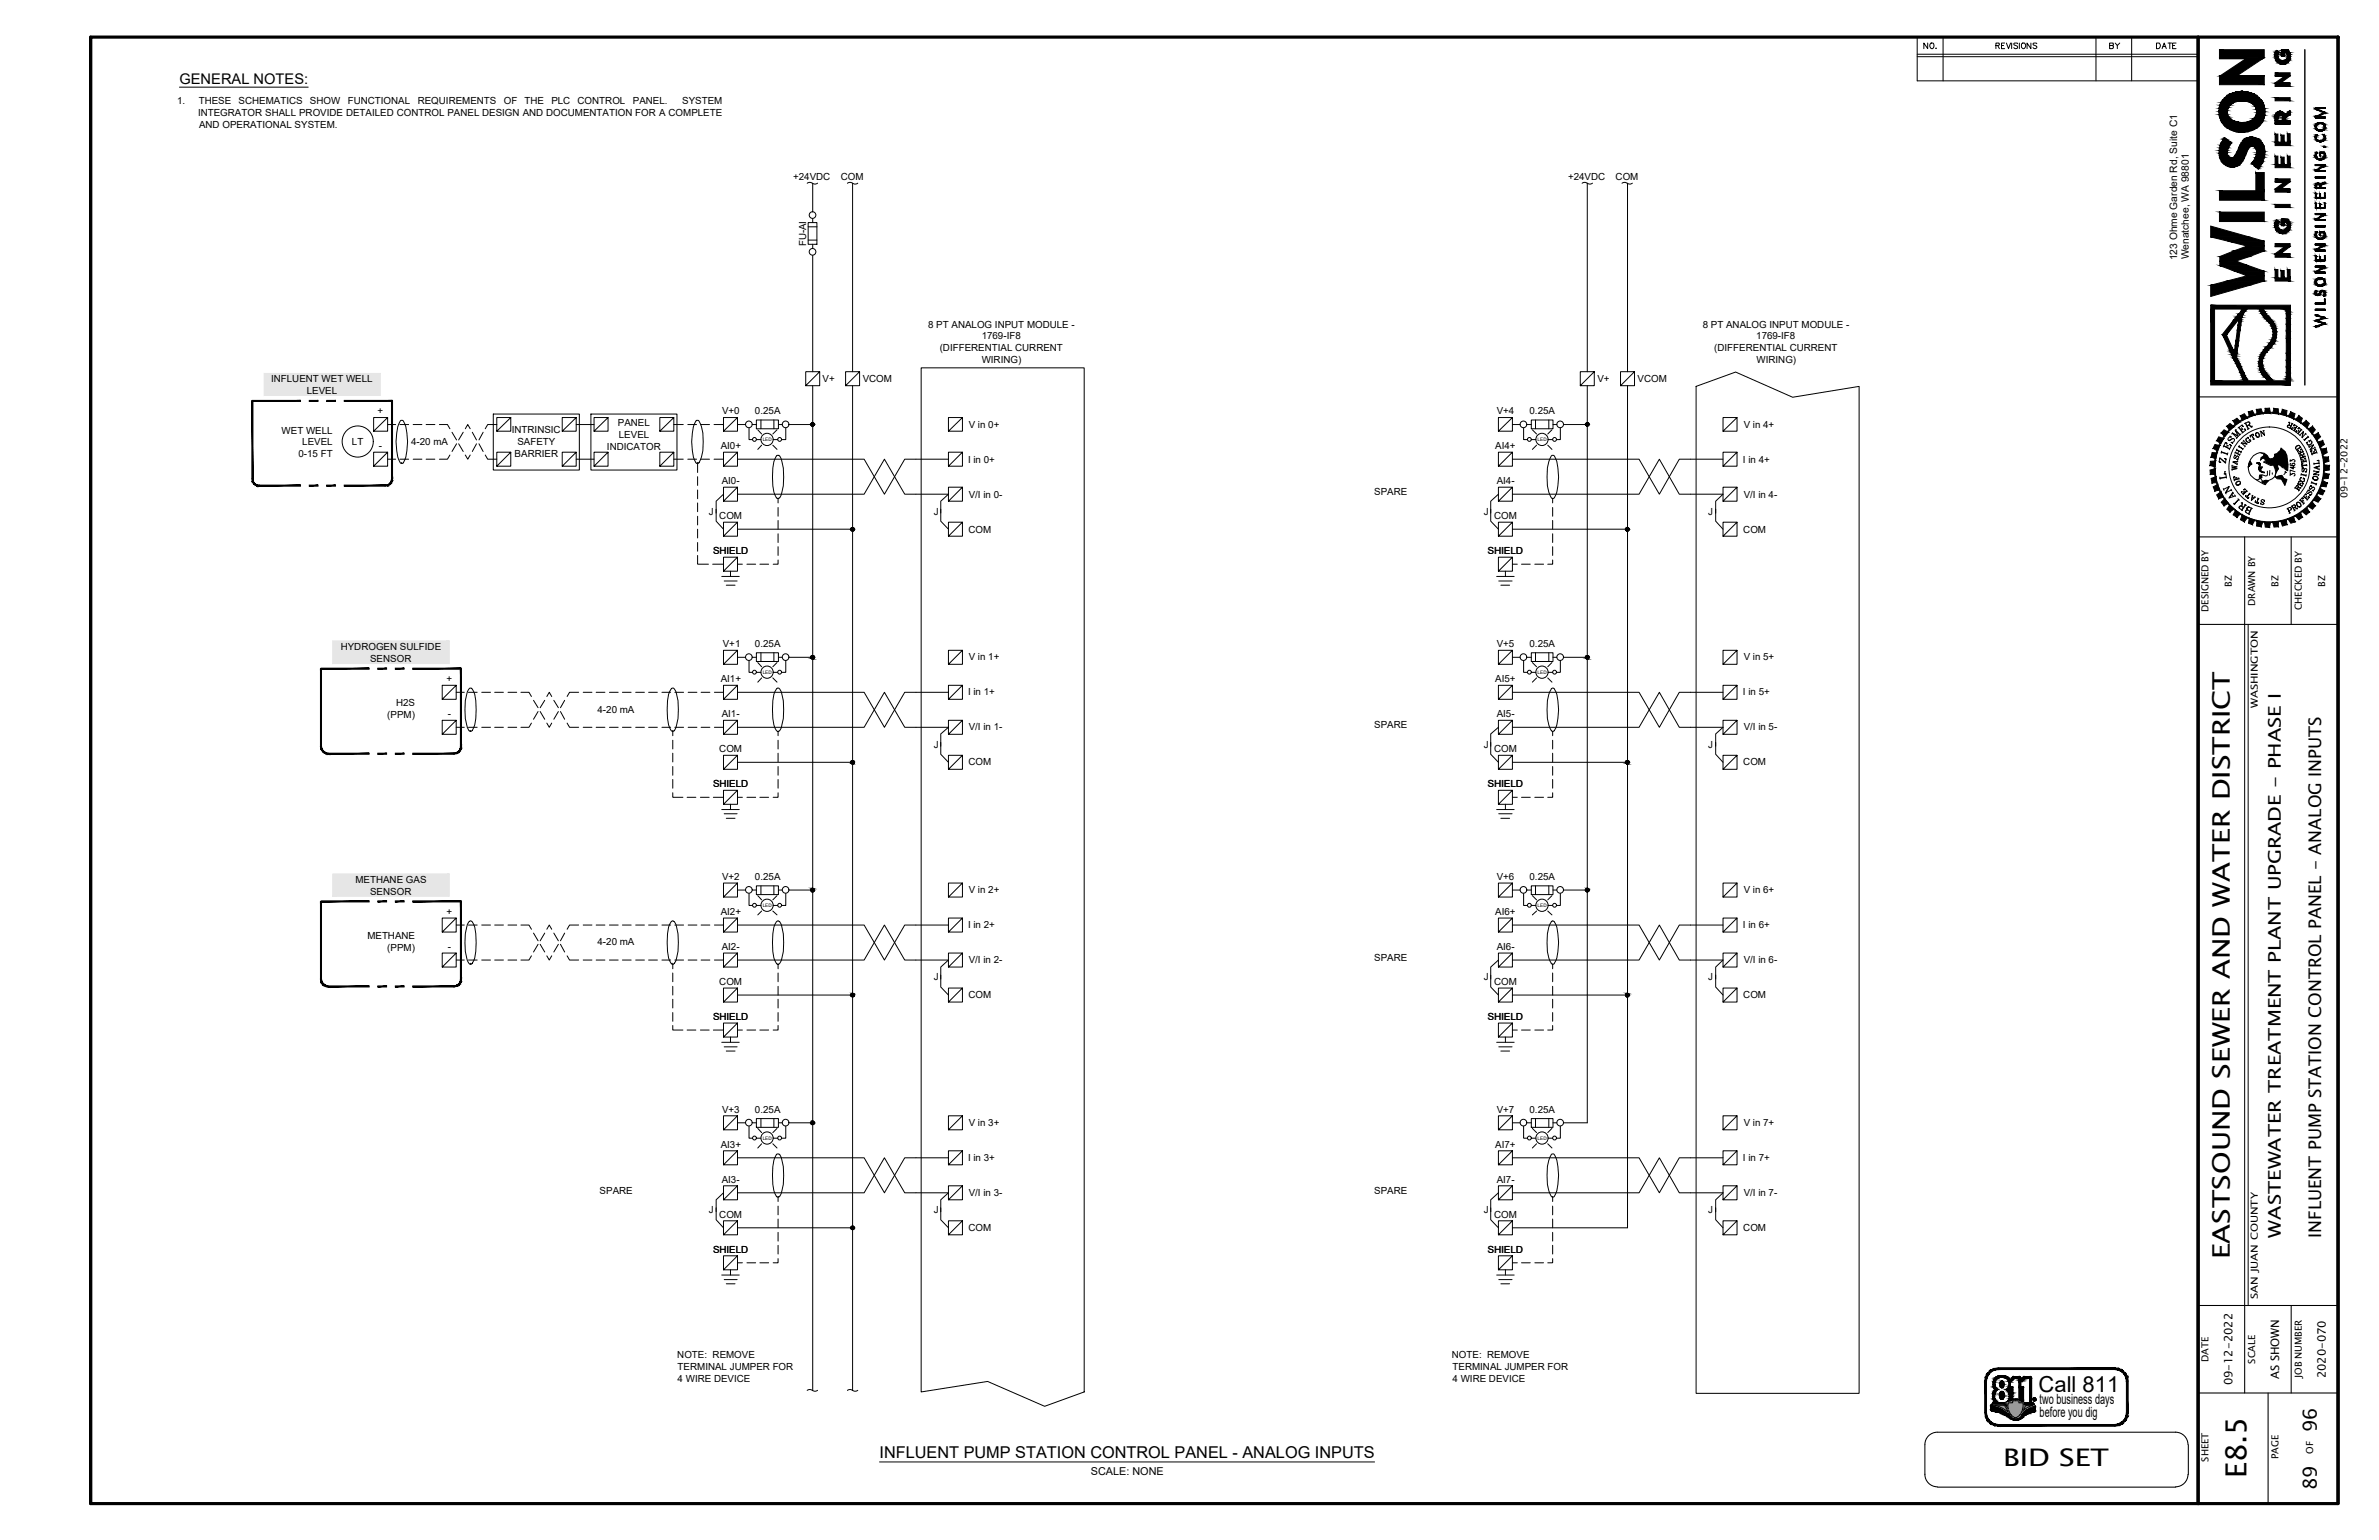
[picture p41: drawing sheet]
<svg xmlns="http://www.w3.org/2000/svg" width="432mm" height="279mm" viewBox="0 0 432 279" stroke-linecap="round" stroke-linejoin="round" font-family="sans-serif">
<defs><g id="words">
<text font-size="13.8" x="410.9" y="53.5" transform="rotate(-90 410.9 53.5)">W</text>
<text font-size="11" x="410.9" y="40.5" transform="rotate(-90 410.9 40.5)">ILSON</text>
<g font-size="6">
<text x="92.8" y="85.2" transform="rotate(-90 92.8 85.2)">AE</text>
<text x="124" y="85.2" transform="rotate(-90 124 85.2)">AN</text>
<text x="133.9" y="148.5" transform="rotate(-90 133.9 148.5)">IBOOA</text>
</g>
<text font-size="5.3" x="407.7" y="268.2" transform="rotate(-90 407.7 268.2)">E8.5</text>
<text font-size="4.9" x="405.6" y="90.2" transform="rotate(-90 405.6 90.2)">ALZlea</text>
<g font-size="4.6">
<text x="80.1" y="166.5" transform="rotate(90 80.1 166.5)">• • 1</text>
<text x="361.5" y="249.9" transform="rotate(90 361.5 249.9)">CO</text>
</g>
<g font-size="4.4">
<text x="404.7" y="228.5" transform="rotate(-90 404.7 228.5)">EASTSOUND SEWER AND WATER DISTRICT</text>
<text x="363.6" y="265.9">BID SET</text>
</g>
<text font-size="4" x="370" y="252.5">Call 811</text>
<g font-size="3.9">
<text x="415.8" y="51" transform="rotate(-90 415.8 51)">ENGINEERING</text>
<text x="148.8" y="70.3" transform="rotate(-90 148.8 70.3)">N</text>
<text x="156" y="70.3" transform="rotate(-90 156 70.3)">N</text>
<text x="289.4" y="70.3" transform="rotate(-90 289.4 70.3)">N</text>
<text x="296.8" y="70.3" transform="rotate(-90 296.8 70.3)">N</text>
<text x="419.2" y="93.1" transform="rotate(-90 419.2 93.1)">fisieOFfd</text>
<text x="124" y="144.7" transform="rotate(-90 124 144.7)">r</text>
<text x="124" y="186.9" transform="rotate(-90 124 186.9)">r</text>
<text x="148.4" y="252.1" transform="rotate(-90 148.4 252.1)">—</text>
</g>
<g font-size="3.5">
<text x="420.5" y="259.8" transform="rotate(-90 420.5 259.8)">96</text>
<text x="420.5" y="270.3" transform="rotate(-90 420.5 270.3)">89</text>
</g>
<g font-size="3.2">
<text x="414" y="224.5" transform="rotate(-90 414 224.5)">WASTEWATER TREATMENT PLANT UPGRADE - PHASE I</text>
<text x="421.3" y="224.5" transform="rotate(-90 421.3 224.5)">INFLUENT PUMP STATION CONTROL PANEL - ANALOG INPUTS</text>
</g>
<text font-size="3" x="159.6" y="264.6">INFLUENT PUMP STATION CONTROL PANEL - ANALOG INPUTS</text>
<g font-size="2.8">
<text x="155.8" y="33.6" transform="rotate(-90 155.8 33.6)">?</text>
<text x="289.1" y="33.6" transform="rotate(-90 289.1 33.6)">?</text>
<text x="81.7" y="77.9" transform="rotate(-90 81.7 77.9)">J</text>
<text x="81.7" y="83.3" transform="rotate(-90 81.7 83.3)">L</text>
<text x="409.8" y="93.2" transform="rotate(-90 409.8 93.2)">95 /7) C2</text>
<text x="94.4" y="131.1" transform="rotate(90 94.4 131.1)">1</text>
<text x="102.8" y="131.1" transform="rotate(90 102.8 131.1)">J</text>
<text x="105.1" y="126.4" transform="rotate(-90 105.1 126.4)">1</text>
<text x="102.8" y="173.4" transform="rotate(90 102.8 173.4)">J</text>
<text x="105.1" y="168.6" transform="rotate(-90 105.1 168.6)">1</text>
<text x="96.5" y="174.2" transform="rotate(-90 96.5 174.2)">L</text>
<text x="153.7" y="251.8" transform="rotate(90 153.7 251.8)">l</text>
</g>
<text font-size="2.7" x="32.6" y="15.2">GENERAL NOTES:</text>
<g font-size="2.6">
<text x="370.2" y="254.7">two business days</text>
<text x="370.2" y="257.1">before you dig</text>
</g>
<g font-size="2.1">
<text x="422" y="59.4" transform="rotate(-90 422 59.4)">WILSONENGINEERING.COM</text>
<text x="56" y="72.6" transform="rotate(90 56 72.6)">I</text>
<text x="59.2" y="72.6" transform="rotate(90 59.2 72.6)">I</text>
<text x="56" y="88" transform="rotate(90 56 88)">I</text>
<text x="59.2" y="88" transform="rotate(90 59.2 88)">I</text>
<text x="421" y="88.1" transform="rotate(-90 421 88.1)">JONAL SS</text>
<text x="70.2" y="121.5" transform="rotate(-90 70.2 121.5)">I</text>
<text x="73.4" y="121.4" transform="rotate(-90 73.4 121.4)">I</text>
<text x="124.7" y="125.6" transform="rotate(90 124.7 125.6)">I</text>
<text x="127.1" y="125.6" transform="rotate(90 127.1 125.6)">I</text>
<text x="96.5" y="126.4" transform="rotate(-90 96.5 126.4)">j</text>
<text x="124.7" y="131.9" transform="rotate(90 124.7 131.9)">I</text>
<text x="127.1" y="131.9" transform="rotate(90 127.1 131.9)">I</text>
<text x="68.4" y="136.6" transform="rotate(90 68.4 136.6)">I</text>
<text x="71.6" y="136.6" transform="rotate(90 71.6 136.6)">I</text>
<text x="124.5" y="144.6" transform="rotate(90 124.5 144.6)">I</text>
<text x="126.9" y="144.6" transform="rotate(90 126.9 144.6)">I</text>
<text x="135.4" y="144.6" transform="rotate(90 135.4 144.6)">I</text>
<text x="137.8" y="144.6" transform="rotate(90 137.8 144.6)">I</text>
<text x="276" y="144.6" transform="rotate(90 276 144.6)">I</text>
<text x="278.4" y="144.6" transform="rotate(90 278.4 144.6)">I</text>
<text x="68.4" y="163.4" transform="rotate(90 68.4 163.4)">I</text>
<text x="71.6" y="163.4" transform="rotate(90 71.6 163.4)">I</text>
<text x="96.5" y="168.6" transform="rotate(-90 96.5 168.6)">j</text>
<text x="68.4" y="178.8" transform="rotate(90 68.4 178.8)">1</text>
<text x="71.6" y="178.8" transform="rotate(90 71.6 178.8)">I</text>
<text x="405.2" y="251.3" transform="rotate(-90 405.2 251.3)">09-12-2022</text>
<text x="413.7" y="250.3" transform="rotate(-90 413.7 250.3)">AS SHOWN</text>
<text x="422.1" y="250.1" transform="rotate(-90 422.1 250.1)">2020-070</text>
</g>
<text font-size="2" x="198" y="267.6">SCALE: NONE</text>
<g font-size="1.9">
<text x="395.2" y="47.2" transform="rotate(-90 395.2 47.2)">123 Ohme Garden Rd, Suite C1</text>
<text x="397.3" y="47.1" transform="rotate(-90 397.3 47.1)">Wenatchee, WA 98801</text>
</g>
<g font-size="1.8">
<text x="365.5" y="7.8" transform="rotate(90 365.5 7.8)">0</text>
<text x="382.8" y="7.8" transform="rotate(90 382.8 7.8)">m</text>
<text x="32.1" y="18.9">1.</text>
<text x="35.9" y="21">INTEGRATOR SHALL PROVIDE DETAILED CONTROL PANEL DESIGN AND DOCUMENTATION FOR A COMPLETE</text>
<text x="36.1" y="18.9">THESE</text>
<text x="36.1" y="23.2">AND OPERATIONAL SYSTEM.</text>
<text x="43.3" y="18.9">SCHEMATICS</text>
<text x="56.3" y="18.9">SHOW</text>
<text x="63.1" y="18.9">FUNCTIONAL</text>
<text x="75.8" y="18.9">REQUIREMENTS</text>
<text x="91.4" y="18.9">OF</text>
<text x="95.2" y="18.9">THE</text>
<text x="100.1" y="18.9">PLC</text>
<text x="104.8" y="18.9">CONTROL</text>
<text x="114.9" y="18.9">PANEL.</text>
<text x="123.8" y="18.9">SYSTEM</text>
<text x="144" y="32.7">+24VDC</text>
<text x="152.6" y="32.7">COM</text>
<text x="284.6" y="32.7">+24VDC</text>
<text x="293.2" y="32.7">COM</text>
<text x="146.3" y="44.7" transform="rotate(-90 146.3 44.7)">FU-AI</text>
<text x="168.5" y="59.4">8 PT ANALOG INPUT MODULE -</text>
<text x="309.1" y="59.4">8 PT ANALOG INPUT MODULE -</text>
<text x="170.6" y="63.7">(DIFFERENTIAL CURRENT</text>
<text x="178.2" y="61.5">1769-IF8</text>
<text x="178.2" y="65.8">WIRING)</text>
<text x="311.1" y="63.7">(DIFFERENTIAL CURRENT</text>
<text x="318.8" y="61.5">1769-IF8</text>
<text x="318.8" y="65.8">WIRING)</text>
<text x="49.2" y="69.3">INFLUENT WET WELL</text>
<text x="55.7" y="71.4">LEVEL</text>
<text x="149.3" y="69.3">V+</text>
<text x="156.6" y="69.3">VCOM</text>
<text x="289.9" y="69.3">V+</text>
<text x="297.2" y="69.3">VCOM</text>
<text x="68.5" y="75.2">+</text>
<text x="112.1" y="77.3">PANEL</text>
<text x="131.1" y="75.2">V+0</text>
<text x="137" y="75.2">0.25A</text>
<text x="175.8" y="77.6">V in 0+</text>
<text x="271.7" y="75.2">V+4</text>
<text x="277.6" y="75.2">0.25A</text>
<text x="316.5" y="77.6">V in 4+</text>
<text x="51.1" y="78.7">WET WELL</text>
<text x="54.2" y="82.9">0-15 FT</text>
<text x="54.9" y="80.8">LEVEL</text>
<text x="63.9" y="80.8">LT</text>
<text x="68.8" y="81.5">-</text>
<text x="74.6" y="80.7">4-20 mA</text>
<text x="92.9" y="78.6">INTRINSIC</text>
<text x="93.4" y="82.9">BARRIER</text>
<text x="93.9" y="80.7">SAFETY</text>
<text x="110.2" y="81.6">INDICATOR</text>
<text x="112.3" y="79.4">LEVEL</text>
<text x="130.8" y="81.5">AI0+</text>
<text x="175.7" y="83.9">I in 0+</text>
<text x="271.4" y="81.5">AI4+</text>
<text x="316.4" y="83.9">I in 4+</text>
<text x="131" y="87.9">AI0-</text>
<text x="249.4" y="89.8">SPARE</text>
<text x="271.7" y="87.9">AI4-</text>
<text x="416.6" y="87.9" transform="rotate(-90 416.6 87.9)">% , 37463 _ /A</text>
<text x="128.7" y="93.4">J</text>
<text x="130.6" y="94.2">COM</text>
<text x="169.5" y="93.4">J</text>
<text x="175.8" y="90.3">V/I in 0-</text>
<text x="269.3" y="93.4">J</text>
<text x="271.2" y="94.2">COM</text>
<text x="310.1" y="93.4">J</text>
<text x="316.5" y="90.3">V/I in 4-</text>
<text x="426.1" y="90.4" transform="rotate(-90 426.1 90.4)">09-12-2022</text>
<text x="129.4" y="100.6">SHIELD</text>
<text x="175.8" y="96.6">COM</text>
<text x="270" y="100.6">SHIELD</text>
<text x="316.4" y="96.6">COM</text>
<text x="405.1" y="106.4" transform="rotate(-90 405.1 106.4)">BZ</text>
<text x="413.6" y="106.4" transform="rotate(-90 413.6 106.4)">BZ</text>
<text x="422" y="106.4" transform="rotate(-90 422 106.4)">BZ</text>
<text x="400.9" y="111" transform="rotate(-90 400.9 111)">DESIGNED BY</text>
<text x="409.3" y="109.9" transform="rotate(-90 409.3 109.9)">DRAWN BY</text>
<text x="417.8" y="110.7" transform="rotate(-90 417.8 110.7)">CHECKED BY</text>
<text x="61.8" y="117.9">HYDROGEN SULFIDE</text>
<text x="131.2" y="117.4">V+1</text>
<text x="137" y="117.4">0.25A</text>
<text x="175.8" y="119.8">V in 1+</text>
<text x="271.7" y="117.4">V+5</text>
<text x="277.6" y="117.4">0.25A</text>
<text x="316.5" y="119.8">V in 5+</text>
<text x="67.2" y="120">SENSOR</text>
<text x="81" y="123.8">+</text>
<text x="130.8" y="123.8">AI1+</text>
<text x="271.4" y="123.8">AI5+</text>
<text x="70.3" y="130.3">(PPM)</text>
<text x="71.9" y="128.1">H2S</text>
<text x="81.3" y="130.1">-</text>
<text x="108.5" y="129.3">4-20 mA</text>
<text x="131" y="130.1">AI1-</text>
<text x="175.7" y="126.2">I in 1+</text>
<text x="271.7" y="130.1">AI5-</text>
<text x="316.4" y="126.2">I in 5+</text>
<text x="409.8" y="128.5" transform="rotate(-90 409.8 128.5)">WASHINGTON</text>
<text x="130.6" y="136.5">COM</text>
<text x="169.5" y="135.6">J</text>
<text x="175.8" y="132.5">V/I in 1-</text>
<text x="249.4" y="132.1">SPARE</text>
<text x="269.3" y="135.6">J</text>
<text x="271.2" y="136.5">COM</text>
<text x="310.1" y="135.6">J</text>
<text x="316.5" y="132.5">V/I in 5-</text>
<text x="129.4" y="142.8">SHIELD</text>
<text x="175.8" y="138.9">COM</text>
<text x="270" y="142.8">SHIELD</text>
<text x="316.4" y="138.9">COM</text>
<text x="64.5" y="160.1">METHANE GAS</text>
<text x="131.1" y="159.6">V+2</text>
<text x="137" y="159.6">0.25A</text>
<text x="271.7" y="159.6">V+6</text>
<text x="277.6" y="159.6">0.25A</text>
<text x="67.2" y="162.3">SENSOR</text>
<text x="81" y="166">+</text>
<text x="130.8" y="166">AI2+</text>
<text x="175.8" y="162.1">V in 2+</text>
<text x="271.4" y="166">AI6+</text>
<text x="316.5" y="162.1">V in 6+</text>
<text x="66.7" y="170.4">METHANE</text>
<text x="70.3" y="172.5">(PPM)</text>
<text x="81.3" y="172.3">-</text>
<text x="108.5" y="171.5">4-20 mA</text>
<text x="131" y="172.3">AI2-</text>
<text x="175.7" y="168.4">I in 2+</text>
<text x="271.7" y="172.3">AI6-</text>
<text x="316.4" y="168.4">I in 6+</text>
<text x="130.6" y="178.7">COM</text>
<text x="169.5" y="177.9">J</text>
<text x="175.8" y="174.8">V/I in 2-</text>
<text x="249.4" y="174.3">SPARE</text>
<text x="269.3" y="177.9">J</text>
<text x="271.2" y="178.7">COM</text>
<text x="310.1" y="177.9">J</text>
<text x="316.5" y="174.8">V/I in 6-</text>
<text x="129.4" y="185">SHIELD</text>
<text x="175.8" y="181.1">COM</text>
<text x="270" y="185">SHIELD</text>
<text x="316.4" y="181.1">COM</text>
<text x="131.1" y="201.9">V+3</text>
<text x="137" y="201.9">0.25A</text>
<text x="271.7" y="201.9">V+7</text>
<text x="277.6" y="201.9">0.25A</text>
<text x="130.8" y="208.3">AI3+</text>
<text x="175.8" y="204.3">V in 3+</text>
<text x="271.4" y="208.3">AI7+</text>
<text x="316.5" y="204.3">V in 7+</text>
<text x="131" y="214.6">AI3-</text>
<text x="175.7" y="210.7">I in 3+</text>
<text x="271.7" y="214.6">AI7-</text>
<text x="316.4" y="210.7">I in 7+</text>
<text x="108.8" y="216.5">SPARE</text>
<text x="128.7" y="220.1">J</text>
<text x="130.6" y="221">COM</text>
<text x="169.5" y="220.1">J</text>
<text x="175.8" y="217">V/I in 3-</text>
<text x="249.4" y="216.5">SPARE</text>
<text x="269.3" y="220.1">J</text>
<text x="271.2" y="221">COM</text>
<text x="310.1" y="220.1">J</text>
<text x="316.5" y="217">V/I in 7-</text>
<text x="129.4" y="227.3">SHIELD</text>
<text x="175.8" y="223.4">COM</text>
<text x="270" y="227.3">SHIELD</text>
<text x="316.4" y="223.4">COM</text>
<text x="409.8" y="235.6" transform="rotate(-90 409.8 235.6)">SAN JUAN COUNTY</text>
<text x="122.9" y="246.4">NOTE: REMOVE</text>
<text x="123" y="248.6">TERMINAL JUMPER FOR</text>
<text x="123" y="250.7">4 WIRE DEVICE</text>
<text x="263.5" y="246.4">NOTE: REMOVE</text>
<text x="263.7" y="248.6">TERMINAL JUMPER FOR</text>
<text x="263.7" y="250.7">4 WIRE DEVICE</text>
<text x="400.9" y="247.1" transform="rotate(-90 400.9 247.1)">DATE</text>
<text x="409.3" y="247.4" transform="rotate(-90 409.3 247.4)">SCALE</text>
<text x="417.8" y="250" transform="rotate(-90 417.8 250)">JOB NUMBER</text>
<text x="419.9" y="263.7" transform="rotate(-90 419.9 263.7)">OF</text>
<text x="400.9" y="265.2" transform="rotate(-90 400.9 265.2)">SHEET</text>
<text x="413.6" y="264.7" transform="rotate(-90 413.6 264.7)">PAGE</text>
</g>
<g font-size=".9">
<text x="138.4" y="80.1">LED</text>
<text x="279.1" y="80.1">LED</text>
<text x="138.4" y="122.3">LED</text>
<text x="279.1" y="122.3">LED</text>
<text x="138.4" y="164.5">LED</text>
<text x="279.1" y="164.5">LED</text>
<text x="138.4" y="206.8">LED</text>
<text x="279.1" y="206.8">LED</text>
</g>
<text font-size=".4" x="369.1" y="254">R</text>
</g></defs>
<path d="M16.4 6.7h408v266.1h-408zM16.4 6.7v266.1M399 6.7v266.1M424.4 6.7v266.1" fill="none" stroke="#000" stroke-width=".57"/>
<g fill="none" stroke="#000" stroke-width=".18">
<path d="M32.6 15.8h23.3M348 10.3h51M348 9.8h51M348 6.7v8h51M349.9 7.8v1l-.7-1v1M350.5 7.8a.51 .51 0 0 1 .5 .5 .51 .51 0 0 1-.4 .5 .63 .63 0 0 1-.1-1zM351.4 8.7v.1M352.7 6.7v8M362.3 8.3l.5-.1v-.4h-.5v1M362.6 8.3l.3 .5M363.3 8.3h.4M363.9 7.8h-.6v1h.6"/>
<path d="M364.2 7.8l.4 1 .3-1M366.9 8a.47 .47 0 0 1 .8 .2 .47 .47 0 0 1-.6 .6l-.2-.2zM368.6 7.8v1l-.7-1v1M369.7 7.9l-.1-.1h-.5l-.1 .1 .1 .2 .5 .3 .1 .2-.3 .2-.4-.2M380.4 6.7v8M383.9 7.8l.4 .5 .4-.5M386.9 6.7v8M391.4 7.8h.3a.52 .52 0 0 1 .4 .5 .52 .52 0 0 1-.4 .5h-.3zM392.4 8.8l.4-1 .4 1M392.6 8.4h.5M393.5 7.8h.6M393.8 7.8v1"/>
<path d="M394.3 8.3h.4M395 7.8h-.7v1h.7M146.5 33.3a.73 .73 0 0 1 .9 0M147.5 33.2a.73 .73 0 0 0 .9 0M147.5 33.3v5.1M147.5 39.7v.7M154.7 33.3v34.1M288.1 33.3v34.1M294.4 33.3a.73 .73 0 0 1 .9 0M295.3 33.2a.73 .73 0 0 0 1 0M295.4 33.3v34.1M146.7 40.4h1.6v3.9h-1.6z"/>
<path d="M146.7 41.1h1.6M146.7 43.6h1.6M147.5 44.3v.8M147.5 46.4v21M70.4 75.8l-2.6 2.4v-2.4h2.6v2.4h-2.6M70.4 77h1.4M71.2 72.6v.2M72.6 77h1.6M72.7 76.3h.5a4.2 4.2 0 0 1 .7 2.2 9.6 9.6 0 0 1-.7 5.4l-.1 .2-.4-.1a4.2 4.2 0 0 1-.7-2.2 9.6 9.6 0 0 1 .6-5.4zM75 77h1.6M77.3 77h1.6M82 78.4l.9 1.4"/>
<path d="M84.1 78.4l-.9 1.4M84.5 77.8l.4-.8 .4 .8M85.7 78.4l.8 1.4M89.5 75.1h15.7v10.2h-15.7zM104.6 75.8l-2.6 2.4v-2.4h2.6v2.4h-2.6M104.6 77h3.2M107.3 75.1h15.6v10.2h-15.6zM110.4 75.8l-2.6 2.4v-2.4h2.6v2.4h-2.6M124.8 77h1.6M126.4 76.3h.4a5.7 5.7 0 0 1 .8 3.8 5.3 5.3 0 0 1-.9 4h-.3v-.2a3.5 3.5 0 0 1-.7-2.1 9.6 9.6 0 0 1 .6-5.4zM127.2 77h1.6M129.6 77h1.7"/>
<path d="M133.9 75.8l-2.6 2.4v-2.4h2.6v2.4h-2.6M133.9 77h1.4M136 77.7v2.1h.6M136.6 77h.7M137.3 76.2h4v1.6h-4zM137.4 79.8h.7M137.5 78l.7 .7M138.1 76.2v1.6M140.4 79.8h.8M140.5 76.2v1.6M141 78l-.7 .7M141.3 77h.7"/>
<path d="M142.6 77.7v2.1h-.7M143.3 77h4.2M147.5 70v182.3M154.7 70v182.3M167.2 66.7h29.6v185.8l-7.2 2.6-10.3-4.5-12.1 1.9zM174.7 75.8l-2.6 2.4v-2.4h2.6v2.4h-2.6M274.5 75.8l-2.5 2.4v-2.4h2.5v2.4h-2.5M274.5 77h1.4M276.5 77.7v2.1h.7M277.2 77h.7M277.9 76.2h4v1.6h-4zM278 79.8h.8"/>
<path d="M278.1 78l.8 .7M278.7 76.2v1.6M281.1 79.8h.7M281.1 76.2v1.6M281.7 78l-.8 .7M281.9 77h.7M283.2 77.7v2.1h-.6M283.8 77h4.3M288.1 70v133.7h-4.3M295.4 70v152.8h-20.9M307.8 70.1l7.2-2.6 10.4 4.6 12-2v182.7h-29.6zM315.3 75.8l-2.6 2.4v-2.4h2.6v2.4h-2.6"/>
<path d="M407.4 76.8l.8-.3 .2 .4-.5 .4M407.5 76.8l.6 1.1M407.6 78.1l-.2-.3 .2 .2-.7 .6M407.6 76.8l.5 1M407.7 79.6a.51 .51 0 0 0 .5 .7M408 76.6h.3l-.1 .4M408.1 79.4v.2l-.1-.3 .1 .1a.41 .41 0 0 0-.5 .4 .41 .41 0 0 0 .4 .4 .41 .41 0 0 0 .4-.3M408.1 77.2h.2l.4 .3v-.2M408.2 77.2l.5 .3v-.2M408.2 77.7l-.3 .2M408.3 79.8l.2 .3M408.3 79.8l.3 .2"/>
<path d="M408.4 79.7l-.2 .2M408.6 78.9l.5 .8M408.7 78.9l.4 .8M408.9 78.8l.2 .2-.2-.3-.5 .4 .1 .2-.1-.2M409.2 79.6l-.3 .2M409.6 78.5a.42 .42 0 0 0-.2 .6 .42 .42 0 0 0 .7 0 .39 .39 0 0 0-.1-.5 .39 .39 0 0 0-.6 .1l.2 .5 .2 .1M409.6 78.5a.5 .5 0 0 1 .4 .8M410.3 78.2l-.1 .1M410.4 79.1h.2M410.8 78.2l.2 .8-.6-.6M411 78.1l-.3 .1M411 78.9l-.7-.7 .2 .9"/>
<path d="M47.1 88v.2M70.4 82l-2.6 2.6v-2.6h2.6v2.6h-2.6M70.4 83.3h1.4M72.6 83.3h1.6M72.9 84.1h.1M75 83.3h1.6M77.3 83.3h1.6M82.9 80.5l-.9 1.4M83.2 80.5l.9 1.4M84.5 82.5l.4 .8 .4-.8M86.5 80.5l-.8 1.4M104.6 82l-2.6 2.6v-2.6h2.6v2.6h-2.6"/>
<path d="M104.6 83.3h3.2M110.4 82l-2.6 2.6v-2.6h2.6v2.6h-2.6M124.8 83.3h1.6M126.6 84.1h.1M126.6 84.1v1.6M126.6 86.5v1.6M126.6 88.9v1.6M126.6 91.2v1.6M126.6 93.7v1.5M126.6 96v1.6M126.6 98.4v1.6M127.2 83.3h1.6"/>
<path d="M129.6 83.3h1.7M130 92.4v2.2l1.3 1.4M131.3 89.7l-1.3 1.2v2.2M133.9 82l-2.6 2.6v-2.6h2.6v2.6h-2.6M133.9 88.4l-2.6 2.5v-2.5h2.6v2.5h-2.6M133.9 94.7l-2.6 2.6v-2.6h2.6v2.6h-2.6M133.9 89.7h22.9l3.7-6.4 3.7 6.4h7.9l-1.3 1.2v2.2M133.9 83.3h22.9l3.7 6.4 3.7-6.4h7.9M133.9 96h20.8M138.2 80.8l-.7 .7M140.3 80.8l.7 .7M140.9 82.7l.1-.1h.4l.1 .1a3.5 3.5 0 0 1 .7 2.2 9.6 9.6 0 0 1-.7 5.4l-.1 .1h-.4v-.1a3.5 3.5 0 0 1-.7-2.2 9.6 9.6 0 0 1 .6-5.4z"/>
<path d="M141.2 90.4v.8M141.2 92.1v1.6M141.2 94.4v1.6M141.2 96.8v1.6M141.2 99.2v1.6M170.8 92.4v2.2l1.3 1.4M174.7 82l-2.6 2.6v-2.6h2.6v2.6h-2.6M174.7 88.4l-2.6 2.5v-2.5h2.6v2.5h-2.6M174.7 94.7l-2.6 2.6v-2.6h2.6v2.6h-2.6M270.6 92.4v2.2l1.4 1.4M272 89.7l-1.4 1.2v2.2M274.5 88.4l-2.5 2.5v-2.5h2.5v2.5h-2.5"/>
<path d="M274.5 94.7l-2.5 2.6v-2.6h2.5v2.6h-2.5M274.5 89.7h23l3.7-6.4 3.6 6.4h7.9l-1.3 1.2v2.2M274.5 83.3h23l3.7 6.4 3.6-6.4h7.9M274.5 82l-2.5 2.6v-2.6h2.5v2.6h-2.5M274.5 96h20.9M278.9 80.8l-.8 .7M280.9 80.8l.8 .7M281.6 82.7l.1-.1 .4 .1a4.2 4.2 0 0 1 .7 2.2 9.6 9.6 0 0 1-.7 5.4l-.1 .1h-.4a5.7 5.7 0 0 1-.8-3.8 6.6 6.6 0 0 1 .8-3.9zM281.8 90.4v.8M281.8 92.1v1.6M281.8 94.4v1.6M281.8 96.8v1.6"/>
<path d="M281.8 99.2v1.6M311.4 92.4v2.2l1.3 1.4M315.3 82l-2.6 2.6v-2.6h2.6v2.6h-2.6M315.3 88.4l-2.6 2.5v-2.5h2.6v2.5h-2.6M315.3 94.7l-2.6 2.6v-2.6h2.6v2.6h-2.6M406.8 91.8l-.3 .1-.1 .2 .1 .2M406.8 80.4l.7 .6M406.8 80.3l1 .2M407.2 92.1l-.5-.3-.3 .1v.2l.6 .5M407.2 80l.7 .6-1-.2M408.4 84.1l-.1 .2 .1-.4 .2 .3-.5 .4 .3-.9 .3 .5-.6 .5a2.42 2.42 0 0 1 2.9-2.5l.5 .5 .3 .4 .3 .1 .6-.1 .1-.2-.2 1.4 .3 .8a1.37 1.37 0 0 1-1 2l-.7 .8-.5-.1a4.8 4.8 0 0 1-2.5-2.1l-.1-1M410.3 82.2l.6 .2v.2l-.5 .4-.1 .5 .4-.4 .2 .1 .2 .1 .1 .3-.1 .2h-.3l1.3 .7 .5-.1"/>
<path d="M410.3 86.9l.3 .3-.1 .3 .6 .3 .6-.6-.5-.1-.5 .1v.2l.3 .2 .5-.4-.7 .2 .2 .1 .3-.2M411.5 85.5v.8l-1.4-.1-.1 .8h-.6M412 85.3l-.1 .9M412.4 85.8v.2M412.6 83.7l.2 .1-1.1-.2 .4 .2 .8 .1v-.3l-.8 .1-.6-.3 .2 .3 1.2 .3 .2 .3-.2-.9-.8 .2-.9-.7 .3 .3-.3-.6-.2 .3 .4 .2 .1 .6 1.3 .4 .3 .5 .2 .7v-.3l-.4-2-.1 .3-.7 .3-1.1-1.1 .1 .2-.5 .4 .4-.2 .3 .3 .1 .6 1.3 .4 .4 .7 .1 .6 .2-.5-.5-2.6-.2 .8-.6 .2-.4-.2-.3-.6-.5-.3 .1 .4-.5 .4v.1l.3-.1 .4 .1v.7l1 .4h.5l.4 .8v.5M412.8 82.9v-.5a1.81 1.81 0 0 0 1.2-1.1l.8 .7 .3 .7 .2 1.6-.1 1.1-1.3-.9-.3-.2-.3 .1 .3 .7-.7 1.2 .2 .3 1-.4 .4 .6 .6 .2-.4 1.1-.6-1.2h-.8l-.4-.5 .5 .3 .7 .2 .6 .9 .3-.7-.5-.2-.4-.6-.8 .3 .8 .1 .6 .9 .1-.5-.3-.2-.4-.5-.6 .2h.6l.6 .8v-.3l-.6-.5h-.3M414.9 82.4l.2 1-.4-1.4 .5 2.3-.7-2.5 .7 3-.9-3.1 .9 3.6-1.1-3.9 .9 3.8-1-3.7 .7 3.4-.8-3.2 .6 3.1-.7-2.9 .4 2.7-.6-2.6 .4 2.5-.6-2.3 .3 2.1-.5-1.9 .3 1.9-.5-1.9 .3 1.9M415 85.7l-.3-.1 .1 .1-.3 .4M126.6 100.8v1.6h2M129.3 102.4h2M131 104.6h3.2M131.4 105.4h2.4"/>
<path d="M131.8 106.2h1.6M132.6 103.6v1M133.9 101.1l-2.6 2.5v-2.5h2.6v2.5h-2.6M133.9 118l-2.6 2.5v-2.5h2.6v2.5h-2.6M133.9 102.4h.8M133.9 119.3h1.4M135.6 102.4h1.6M136 119.9v2.1h.6M136.6 119.3h.7M137.3 118.4h4v1.6h-4zM137.9 102.4h1.6M138.1 118.4v1.6"/>
<path d="M140.5 118.4v1.6M141.2 101.6v.8h-.9M141.3 119.3h.7M142.6 119.9v2.1h-.7M143.3 119.3h4.2M174.7 118l-2.6 2.5v-2.5h2.6v2.5h-2.6M271.7 104.6h3.1M272 105.4h2.4M272.4 106.2h1.6M273.2 103.6v1M274.5 101.1l-2.5 2.5v-2.5h2.5v2.5h-2.5M274.5 118l-2.5 2.5v-2.5h2.5v2.5h-2.5"/>
<path d="M274.5 102.4h.9M274.5 119.3h1.4M276.2 102.4h1.5M276.5 119.9v2.1h.7M277.2 119.3h.7M277.9 118.4h4v1.6h-4zM278.6 102.4h1.6M278.7 118.4v1.6M281.1 118.4v1.6M281.8 101.6v.8h-.9M281.9 119.3h.7M283.2 119.9v2.1h-.6"/>
<path d="M283.8 119.3h4.3M315.3 118l-2.6 2.5v-2.5h2.6v2.5h-2.6M407.4 113.3v123.6M408.1 113.3v123.6M59.6 136.7v.1M82.8 124.3l-2.5 2.6v-2.6h2.5v2.6h-2.5M82.8 130.7l-2.5 2.5v-2.5h2.5v2.5h-2.5M82.8 132h1.5M82.8 125.6h1.5M83.7 121.2v.2M85 132h1.6M85 125.6h1.6"/>
<path d="M85.2 124.9l.3-.1 .2 .2a3.5 3.5 0 0 1 .7 2.1 9.6 9.6 0 0 1-.7 5.4l-.3 .2-.2-.1a4.2 4.2 0 0 1-.7-2.2 9.3 9.3 0 0 1 .6-5.4zM85.4 132.7h.1M87.4 132h1.6M87.4 125.6h1.6M89.8 132h1.6M89.8 125.6h1.6M92.2 132h1.6M92.2 125.6h1.6M96.8 127.1l.9 1.3M97.7 129.1l-.9 1.4M98 129.1l.9 1.4M98.9 127.1l-.9 1.3"/>
<path d="M99.3 126.4l.4-.8 .4 .8M99.3 131.2l.4 .8 .4-.8M100.5 127.1l.8 1.3M101.3 129.1l-.8 1.4M101.7 129.1l.8 1.4M102.5 127.1l-.8 1.3M105.9 132h1.5M105.9 125.6h1.5M108.2 132h1.6M108.2 125.6h1.6M110.6 132h1.6M110.6 125.6h1.6"/>
<path d="M113 132h1.6M113 125.6h1.6M115.4 132h1.6M115.4 125.6h1.6M117.7 132h1.6M117.7 125.6h1.6M120.1 132h1.6M120.1 125.6h1.6M121.9 124.9l.3-.1 .2 .2a3.5 3.5 0 0 1 .7 2.1 9.6 9.6 0 0 1-.7 5.4l-.3 .2-.2-.1a4.2 4.2 0 0 1-.7-2.2 9.3 9.3 0 0 1 .6-5.4zM122.1 132.7h.1M122.1 132.7v.8M122.1 134.3v1.6"/>
<path d="M122.1 136.7v1.5M122.1 139.1v1.6M122.5 132h1.6M122.5 125.6h1.6M129.7 125.6h1.6M133.9 132h22.9l3.7-6.4 3.7 6.4h7.9l-1.3 1.2v2.2M133.9 124.3l-2.6 2.6v-2.6h2.6v2.6h-2.6M133.9 125.6h22.9l3.7 6.4 3.7-6.4h7.9M133.9 138.3h20.8M137.4 122h.7M137.5 120.2l.7 .8M138.2 123l-.7 .8"/>
<path d="M140.3 123l.7 .8M140.4 122h.8M141 124.9l.4-.1 .1 .2a3.5 3.5 0 0 1 .7 2.1 9.6 9.6 0 0 1-.7 5.4l-.2 .2-.3-.1a3.5 3.5 0 0 1-.7-2.2 9.3 9.3 0 0 1 .6-5.4zM141 120.2l-.7 .8M141.2 132.7v.8M141.2 134.3v1.6M141.2 136.7v1.5M141.2 139.1v1.6M170.8 134.7v2.1l1.3 1.5M174.7 124.3l-2.6 2.6v-2.6h2.6v2.6h-2.6M174.7 130.7l-2.6 2.5v-2.5h2.6v2.5h-2.6M174.7 137l-2.6 2.6v-2.6h2.6v2.6h-2.6"/>
<path d="M270.6 134.7v2.1l1.4 1.5M272 132l-1.4 1.2v2.2M274.5 132h23l3.7-6.4 3.6 6.4h7.9l-1.3 1.2v2.2M274.5 124.3l-2.5 2.6v-2.6h2.5v2.6h-2.5M274.5 130.7l-2.5 2.5v-2.5h2.5v2.5h-2.5M274.5 137l-2.5 2.6v-2.6h2.5v2.6h-2.5M274.5 125.6h23l3.7 6.4 3.6-6.4h7.9M274.5 138.3h20.9M278 122h.8M278.1 120.2l.8 .8M278.9 123l-.8 .8M280.9 123l.8 .8"/>
<path d="M281.1 122h.7M281.6 125l.1-.2 .4 .2a9.9 9.9 0 0 1 0 7.6l-.2 .1-.3-.1a9.9 9.9 0 0 1 0-7.6zM281.7 120.2l-.8 .8M281.8 132.7v.8M281.8 134.3v1.6M281.8 136.7v1.5M281.8 139.1v1.6M311.4 134.7v2.1l1.3 1.5M315.3 124.3l-2.6 2.6v-2.6h2.6v2.6h-2.6M315.3 130.7l-2.6 2.5v-2.5h2.6v2.5h-2.6M315.3 137l-2.6 2.6v-2.6h2.6v2.6h-2.6M122.1 141.4v1.6"/>
<path d="M141.2 143.8v.9h-.9M141.2 141.4v1.6M271.7 146.9h3.1M272 147.6h2.4M272.4 148.5h1.6M273.2 145.9v1M274.5 143.4l-2.5 2.5v-2.5h2.5v2.5h-2.5M274.5 144.7h.9M281.8 143.8v.9h-.9M281.8 141.4v1.6M59.6 178.9v.2M83.7 163.4v.2"/>
<path d="M85 167.8h1.6M85 174.2h1.6M85.2 167.1h.3l.2 .1a3.5 3.5 0 0 1 .7 2.2 11.3 11.3 0 0 1-.4 4.9l-.3 .6h-.4l-.1-.1a3.5 3.5 0 0 1-.7-2.2 9.5 9.5 0 0 1 .6-5.3zM85.4 174.9h.1M87.4 167.8h1.6M87.4 174.2h1.6M89.8 167.8h1.6M89.8 174.2h1.6M92.2 167.8h1.6M92.2 174.2h1.6M96.8 169.3l.9 1.4M97.7 171.3l-.9 1.4"/>
<path d="M98 171.3l.9 1.4M98.9 169.3l-.9 1.4M99.3 168.6l.4-.8 .4 .8M99.3 173.4l.4 .8 .4-.8M100.5 169.3l.8 1.4M101.3 171.3l-.8 1.4M101.7 171.3l.8 1.4M102.5 169.3l-.8 1.4M105.9 167.8h1.5M105.9 174.2h1.5M108.2 167.8h1.6M108.2 174.2h1.6"/>
<path d="M110.6 167.8h1.6M110.6 174.2h1.6M113 167.8h1.6M113 174.2h1.6M115.4 167.8h1.6M115.4 174.2h1.6M117.7 167.8h1.6M117.7 174.2h1.6M120.1 167.8h1.6M120.1 174.2h1.6M121.9 167.1h.3l.2 .1a3.5 3.5 0 0 1 .7 2.2 9.5 9.5 0 0 1-.7 5.4l-.2 .1-.3-.1a3.5 3.5 0 0 1-.7-2.2 11.3 11.3 0 0 1 .3-4.9zM122.1 174.9h.1"/>
<path d="M122.1 174.9v.9M122.1 176.5v1.6M122.1 178.9v1.6M122.5 167.8h1.6M122.5 174.2h1.6M124.9 167.8h1.6M124.9 174.2h1.6M127.3 167.8h1.5M127.3 174.2h1.5M129.7 167.8h1.6M129.7 174.2h1.6M133.9 174.2h22.9l3.7-6.4 3.7 6.4h7.9l-1.3 1.3v2.1"/>
<path d="M133.9 160.2l-2.6 2.6v-2.6h2.6v2.6h-2.6M133.9 166.6l-2.6 2.5v-2.5h2.6v2.5h-2.6M133.9 172.9l-2.6 2.6v-2.6h2.6v2.6h-2.6M133.9 179.3l-2.6 2.5v-2.5h2.6v2.5h-2.6M133.9 167.8h22.9l3.7 6.4 3.7-6.4h7.9M133.9 161.5h1.4M136 162.1v2.2h.6M136.6 161.5h.7M137.3 160.7h4v1.6h-4zM137.4 164.3h.7M137.5 162.5l.7 .8M138.1 160.7v1.6"/>
<path d="M138.2 165.3l-.7 .7M140.3 165.3l.7 .7M140.4 164.3h.8M140.5 160.7v1.6M140.9 167.3l.3-.2 .3 .1a3.5 3.5 0 0 1 .7 2.2 9.3 9.3 0 0 1-.7 5.4l-.1 .1-.4-.1a3.5 3.5 0 0 1-.7-2.1 11.4 11.4 0 0 1 .4-5zM141 162.5l-.7 .8M141.2 174.9v.9M141.2 176.5v1.6M141.2 178.9v1.6M141.3 161.5h.7M142.6 162.1v2.2h-.7M143.3 161.5h4.2"/>
<path d="M170.8 176.9v2.2l1.3 1.4M174.7 160.2l-2.6 2.6v-2.6h2.6v2.6h-2.6M174.7 166.6l-2.6 2.5v-2.5h2.6v2.5h-2.6M174.7 172.9l-2.6 2.6v-2.6h2.6v2.6h-2.6M174.7 179.3l-2.6 2.5v-2.5h2.6v2.5h-2.6M270.6 176.9v2.2l1.4 1.4M272 174.2l-1.4 1.3v2.1M274.5 174.2h23l3.7-6.4 3.6 6.4h7.9l-1.3 1.3v2.1M274.5 160.2l-2.5 2.6v-2.6h2.5v2.6h-2.5M274.5 166.6l-2.5 2.5v-2.5h2.5v2.5h-2.5M274.5 172.9l-2.5 2.6v-2.6h2.5v2.6h-2.5M274.5 179.3l-2.5 2.5v-2.5h2.5v2.5h-2.5"/>
<path d="M274.5 167.8h23l3.7 6.4 3.6-6.4h7.9M274.5 161.5h1.4M276.5 162.1v2.2h.7M277.2 161.5h.7M277.9 160.7h4v1.6h-4zM278 164.3h.8M278.1 162.5l.8 .8M278.7 160.7v1.6M278.9 165.3l-.8 .7M280.9 165.3l.8 .7M281.1 164.3h.7M281.1 160.7v1.6"/>
<path d="M281.6 167.2l.1-.1 .4 .1a4.8 4.8 0 0 1 .7 2.2 9.3 9.3 0 0 1-.7 5.4l-.2 .1-.3-.1a6 6 0 0 1-.8-3.8 6.6 6.6 0 0 1 .8-3.8zM281.7 162.5l-.8 .8M281.8 174.9v.9M281.8 176.5v1.6M281.8 178.9v1.6M281.9 161.5h.7M283.2 162.1v2.2h-.6M283.8 161.5h4.3M311.4 176.9v2.2l1.3 1.4M315.3 160.2l-2.6 2.6v-2.6h2.6v2.6h-2.6M315.3 166.6l-2.6 2.5v-2.5h2.6v2.5h-2.6M315.3 172.9l-2.6 2.6v-2.6h2.6v2.6h-2.6"/>
<path d="M315.3 179.3l-2.6 2.5v-2.5h2.6v2.5h-2.6M122.1 181.3v1.6M122.1 183.7v1.6M124.7 186.9h1.6M127.1 186.9h1.6M129.5 186.9h1.8M131 189.1h3.2M131.4 189.9h2.4M131.8 190.7h1.6M132.6 188.2v.9M133.9 185.6l-2.6 2.6v-2.6h2.6v2.6h-2.6M133.9 180.5h20.8"/>
<path d="M133.9 186.9h.8M135.6 186.9h1.6M137.9 186.9h1.6M141.2 186.1v.8h-.9M141.2 181.3v1.6M141.2 183.7v1.6M271.7 189.1h3.1M272 189.9h2.4M272.4 190.7h1.6M273.2 188.2v.9M274.5 185.6l-2.5 2.6v-2.6h2.5v2.6h-2.5M274.5 180.5h20.9"/>
<path d="M274.5 186.9h.9M276.2 186.9h1.5M278.6 186.9h1.6M281.8 186.1v.8h-.9M281.8 181.3v1.6M281.8 183.7v1.6M130 219.1v2.2l1.3 1.5M131.3 216.4l-1.3 1.3v2.1M133.9 216.4h22.9l3.7-6.3 3.7 6.3h7.9l-1.3 1.3v2.1M133.9 202.4l-2.6 2.6v-2.6h2.6v2.6h-2.6M133.9 208.8l-2.6 2.5v-2.5h2.6v2.5h-2.6M133.9 215.1l-2.6 2.6v-2.6h2.6v2.6h-2.6"/>
<path d="M133.9 210.1h22.9l3.7 6.3 3.7-6.3h7.9M133.9 203.7h1.4M136 204.3v2.2h.6M136.6 203.7h.7M137.3 202.9h4v1.6h-4zM137.4 206.5h.7M137.5 204.7l.7 .8M138.1 202.9v1.6M138.2 207.5l-.7 .8M140.3 207.5l.7 .8M140.4 206.5h.8M140.5 202.9v1.6"/>
<path d="M140.9 209.5l.1-.1h.4l.1 .1a3.5 3.5 0 0 1 .7 2.1 9.6 9.6 0 0 1-.7 5.4l-.1 .2h-.4v-.2a3.5 3.5 0 0 1-.7-2.1 9.6 9.6 0 0 1 .6-5.4zM141 204.7l-.7 .8M141.2 217.2v.8M141.2 218.8v1.6M141.3 203.7h.7M142.6 204.3v2.2h-.7M143.3 203.7h4.2M170.8 219.1v2.2l1.3 1.5M174.7 202.4l-2.6 2.6v-2.6h2.6v2.6h-2.6M174.7 208.8l-2.6 2.5v-2.5h2.6v2.5h-2.6M174.7 215.1l-2.6 2.6v-2.6h2.6v2.6h-2.6M270.6 219.1v2.2l1.4 1.5"/>
<path d="M272 216.4l-1.4 1.3v2.1M274.5 216.4h23l3.7-6.3 3.6 6.3h7.9l-1.3 1.3v2.1M274.5 202.4l-2.5 2.6v-2.6h2.5v2.6h-2.5M274.5 208.8l-2.5 2.5v-2.5h2.5v2.5h-2.5M274.5 215.1l-2.5 2.6v-2.6h2.5v2.6h-2.5M274.5 210.1h23l3.7 6.3 3.6-6.3h7.9M274.5 203.7h1.4M276.5 204.3v2.2h.7M277.2 203.7h.7M277.9 202.9h4v1.6h-4zM278 206.5h.8M278.1 204.7l.8 .8"/>
<path d="M278.7 202.9v1.6M278.9 207.5l-.8 .8M280.9 207.5l.8 .8M281.1 206.5h.7M281.1 202.9v1.6M281.6 209.5l.1-.1h.4a4.2 4.2 0 0 1 .7 2.2 9.6 9.6 0 0 1-.7 5.4l-.1 .2-.4-.1a5.7 5.7 0 0 1-.8-3.9 6.5 6.5 0 0 1 .8-3.7zM281.7 204.7l-.8 .8M281.8 217.2v.8M281.8 218.8v1.6M281.9 203.7h.7M283.2 204.3v2.2h-.6M311.4 219.1v2.2l1.3 1.5"/>
<path d="M315.3 202.4l-2.6 2.6v-2.6h2.6v2.6h-2.6M315.3 208.8l-2.6 2.5v-2.5h2.6v2.5h-2.6M315.3 215.1l-2.6 2.6v-2.6h2.6v2.6h-2.6M131 231.3h3.2M131.4 232.2h2.4M131.8 232.9h1.6M132.6 230.4v.9M133.9 221.5l-2.6 2.5v-2.5h2.6v2.5h-2.6M133.9 227.8l-2.6 2.6v-2.6h2.6v2.6h-2.6M133.9 222.8h20.8M133.9 229.1h.8M135.6 229.1h1.6"/>
<path d="M137.9 229.1h1.6M141.2 228.3v.8h-.9M141.2 221.2v1.6M141.2 223.6v1.6M141.2 225.9v1.6M174.7 221.5l-2.6 2.5v-2.5h2.6v2.5h-2.6M271.7 231.3h3.1M272 232.2h2.4M272.4 232.9h1.6M273.2 230.4v.9M274.5 221.5l-2.5 2.5v-2.5h2.5v2.5h-2.5M274.5 227.8l-2.5 2.6v-2.6h2.5v2.6h-2.5"/>
<path d="M274.5 229.1h.9M276.2 229.1h1.5M278.6 229.1h1.6M281.8 228.3v.8h-.9M281.8 221.2v1.6M281.8 223.6v1.6M281.8 225.9v1.6M315.3 221.5l-2.6 2.5v-2.5h2.6v2.5h-2.6M366.5 254.5h.7l-.1 1.1M366.5 249.7l.3 .3M366.8 250.1h.4M367.1 255.6a1.95 1.95 0 0 1-1.3 1.6"/>
<path d="M367.2 257.1l-.8 .5M367.2 251.5l-.4 .1M367.4 249.7l-.3 .3M367.5 249.7h.9M367.5 250l-.7 .7v1M367.5 250.1h.9v4.4h-1.1v-2.9M367.7 256.7l-.5 .3M367.7 256.4l-.9 .6M367.7 255l-.4 .8M367.7 255h1.2M368.3 256.3l-.7 .4M368.5 249.7l.2 .3"/>
<path d="M368.7 250.1v4.4l.3 .1M368.9 255l-1 .4-.6 .5M369 256.2l-.6 .2M369 255.2a3.2 3.2 0 0 0-2.2 1.9M369.1 254.6l.1 .3M369.1 255.2l-.1 .7-1.4 .6M369.1 255l.3 .2M369.2 256.2h-.2M369.4 255.9l-.2 .2M369.4 255.3v.6M159.6 265.2h89.9"/>
<circle cx="147.5" cy="39" r=".6"/>
<circle cx="147.5" cy="45.7" r=".6"/>
<circle cx="135.9" cy="77" r=".6"/>
<circle cx="136.9" cy="79.7" r=".35"/>
<circle cx="139.2" cy="79.7" r="1.11"/>
<circle cx="141.5" cy="79.7" r=".35"/>
<circle cx="142.6" cy="77" r=".6"/>
<circle cx="147.5" cy="77" r=".29"/>
<circle cx="276.5" cy="77" r=".6"/>
<circle cx="277.6" cy="79.7" r=".35"/>
<circle cx="279.9" cy="79.7" r="1.11"/>
<circle cx="282.2" cy="79.7" r=".35"/>
<circle cx="283.2" cy="77" r=".6"/>
<circle cx="288.1" cy="77" r=".29"/>
<circle cx="64.9" cy="80.1" r="2.83"/>
<circle cx="154.7" cy="96" r=".29"/>
<circle cx="295.4" cy="96" r=".29"/>
<circle cx="411.9" cy="84.8" r="10"/>
<circle cx="411.9" cy="84.8" r="9.9"/>
<circle cx="411.9" cy="84.8" r="7.3"/>
<circle cx="135.9" cy="119.2" r=".6"/>
<circle cx="142.6" cy="119.2" r=".6"/>
<circle cx="147.5" cy="119.2" r=".29"/>
<circle cx="276.5" cy="119.2" r=".6"/>
<circle cx="283.2" cy="119.2" r=".6"/>
<circle cx="288.1" cy="119.2" r=".29"/>
<circle cx="136.9" cy="122" r=".35"/>
<circle cx="139.2" cy="122" r="1.11"/>
<circle cx="141.5" cy="122" r=".35"/>
<circle cx="154.7" cy="138.3" r=".29"/>
<circle cx="277.6" cy="122" r=".35"/>
<circle cx="279.9" cy="122" r="1.11"/>
<circle cx="282.2" cy="122" r=".35"/>
<circle cx="295.4" cy="138.3" r=".29"/>
<circle cx="135.9" cy="161.4" r=".6"/>
<circle cx="136.9" cy="164.2" r=".35"/>
<circle cx="139.2" cy="164.2" r="1.11"/>
<circle cx="141.5" cy="164.2" r=".35"/>
<circle cx="142.6" cy="161.4" r=".6"/>
<circle cx="147.5" cy="161.4" r=".29"/>
<circle cx="276.5" cy="161.4" r=".6"/>
<circle cx="277.6" cy="164.2" r=".35"/>
<circle cx="279.9" cy="164.2" r="1.11"/>
<circle cx="282.2" cy="164.2" r=".35"/>
<circle cx="283.2" cy="161.4" r=".6"/>
<circle cx="288.1" cy="161.4" r=".29"/>
<circle cx="154.7" cy="180.5" r=".29"/>
<circle cx="295.4" cy="180.5" r=".29"/>
<circle cx="135.9" cy="203.7" r=".6"/>
<circle cx="136.9" cy="206.5" r=".35"/>
<circle cx="139.2" cy="206.5" r="1.11"/>
<circle cx="141.5" cy="206.5" r=".35"/>
<circle cx="142.6" cy="203.7" r=".6"/>
<circle cx="147.5" cy="203.7" r=".29"/>
<circle cx="276.5" cy="203.7" r=".6"/>
<circle cx="277.6" cy="206.5" r=".35"/>
<circle cx="279.9" cy="206.5" r="1.11"/>
<circle cx="282.2" cy="206.5" r=".35"/>
<circle cx="283.2" cy="203.7" r=".6"/>
<circle cx="154.7" cy="222.7" r=".29"/>
<circle cx="369.2" cy="253.8" r=".22"/>
</g>
<path d="M418.3 9v60.8" fill="none" stroke="#000" stroke-width=".25"/>
<g fill="#000" stroke="#000" stroke-width=".18">
<path d="M413.3 11.2h2.1zM415.5 20.3h.2zM420.3 28.5l.1 .1zM420.4 21.1h.4zM420.2 21.1h.2zM420.4 27.6h.2zM420.8 29h.7zM420.8 23.7h.7zM420.9 29h.4zM420.9 25.7h.5zM420.9 23.7h.5zM421.1 28.3h.1z"/>
<path d="M420.9 22.2h.3zM421.3 28.8h.5zM421.4 23.6h.4zM421.7 25.4h.2zM421.7 23.5h.2zM421.7 20.4h.3zM421.8 26.6h.2v.1zM421.9 28.1v.1zM421.8 26.5h.2zM421.9 24.8v.2zM421.9 20.5h.1zM147.3 77.2h.4z"/>
<path d="M147.3 76.8h.4zM288 77.3h.2zM288 76.7h.2zM405.2 64.7h.8zM154.7 96.3h.1zM295.1 96.3h.5zM147.3 119h.4zM288 118.9h.2zM154.7 138.6h.1zM154.7 138h.1zM295.2 138h.4zM287.8 161.7h.6z"/>
<path d="M287.9 161.3h.5zM288 161.8h.2zM154.7 180.8h.1zM154.7 180.2h.1zM147.3 204h.4zM154.7 223.1h.1zM367.2 256.5h.3l-.3 .2zM367.1 251.7h.2zM368.3 256.2h1zM368.7 254.5h.2zM368.5 255.4l.6-.2v.2zM369.1 253.7h.2z"/>
<path d="M369.2 253.7h.1zM369.3 254.1h.1z"/>
<path d="M414.9 10.8h.7zM414.9 10.8h.7z"/>
<path d="M414.1 9l1.3 .1zM414.1 9l1.3 .1z"/>
<path d="M414.1 9.1l1.3 .1v-.1zM414.1 9.1l1.3 .1h-1.3z"/>
<path d="M413.3 11.2l1.6 .4 .5-.4zM413.3 11.2l1.6 .4h-1.1zM413.8 11.6h1.1zM413.8 11.6h1.1z"/>
<path d="M414.1 9.2l1.5 .3-.2-.3zM414.1 9.2l1.5 .3h-1.5z"/>
<path d="M413.1 11l2.3 .2 .1-.2zM413.1 11l2.3 .2h-2.1zM413.3 11.2h2.1z"/>
<path d="M414.7 11h.8zM414.3 11h1.2z"/>
<path d="M414.1 9.5l1.5 .1zM414.1 9.5l1.5 .1z"/>
<path d="M415 9.6l.7 .2-.1-.2zM415 9.6l.7 .2h-.6z"/>
<path d="M414.9 10.8l.6 .2 .1-.2zM414.7 11l.2-.2 .6 .2z"/>
<path d="M414.7 13.8l-.7 1.2 1.6-1.2zM412.9 15l1.8-1.2-.7 1.2z"/>
<path d="M415.1 10.5l.5 .3 .1-.3zM415.1 10.5l.5 .3h-.7z"/>
<path d="M412.9 13.2l2.8 .5v-.5zM412.9 13.2l2.8 .5h-2.8z"/>
<path d="M412.9 13.7l2.7 .1 .1-.1zM412.9 13.7l2.7 .1h-2.7z"/>
<path d="M412.9 15l2.8 .1zM412.9 15l2.8 .1z"/>
<path d="M412.9 15.1l2.8 .6v-.6zM412.9 15.1l2.8 .6h-2.8z"/>
<path d="M412.9 17.7l2.8 .6v-.6zM412.9 17.7l2.8 .6h-2.8z"/>
<path d="M415.1 9.8l.6 .1zM415.1 9.8l.6 .1z"/>
<path d="M415.2 9.9l.5 .3v-.3zM415.2 9.9l.5 .3h-.5zM415.2 10.2h.5zM415.2 10.2h.5z"/>
<path d="M415.2 10.2l.5 .3v-.3zM415.2 10.2l.5 .3h-.6z"/>
<path d="M420.2 19.7h.2zM420.2 19.7h.2z"/>
<path d="M420.2 19.7h.2zM420.2 19.7h.2zM420.2 19.7h.2zM420.2 19.7h.2z"/>
<path d="M420.2 19.7l.2 .1zM420.2 19.7l.2 .1z"/>
<path d="M420.4 19.7l.4 .2zM420.4 19.7l.4 .2h-.4z"/>
<path d="M420.4 19.9l1.6 .5-1.2-.5zM420.4 19.9l1.6 .5h-.4z"/>
<path d="M420.4 19.6h1.6zM420.3 19.6h1.7zM420.3 19.6h1.7zM420.3 19.6h1.7z"/>
<path d="M420.3 19.6h1.7zM420.2 19.6h1.8z"/>
<path d="M420.2 19.6h1.8zM420.2 19.6h1.8zM420.2 19.6h1.8zM420.2 19.6h1.8zM420.2 19.6h1.8zM420.2 19.6h1.8zM420.2 19.6h1.8zM420.2 19.6h1.8z"/>
<path d="M420.2 19.6l1.8 .1zM420.2 19.6l1.8 .1zM420.2 19.7h1.8zM420.2 19.7h1.8zM420.2 19.7h1.8zM420.2 19.7h1.8z"/>
<path d="M412.9 21.9h2.8zM412.9 21.9h2.8z"/>
<path d="M414.9 20.6h.8zM414.9 20.6h.8z"/>
<path d="M414.3 21.3h.7zM414.3 21.3h.7z"/>
<path d="M414.3 21.3l.5 .1 .2-.1zM414.3 21.3l.5 .1h-.5zM414.3 21.4h.5zM414.3 21.4h.5z"/>
<path d="M414.3 21.1l.7 .2 .2-.2zM414.3 21.1l.7 .2h-.7z"/>
<path d="M414.1 21h1.4zM414.1 21h1.4z"/>
<path d="M414.1 21l1.1 .1 .3-.1zM414.1 21l1.1 .1h-.9z"/>
<path d="M414 20.9h1.6zM414 20.9l1.5 .1z"/>
<path d="M415.5 20.3h.2zM415.4 20.3h.3z"/>
<path d="M415.4 20.3l.3 .3v-.3zM414.9 20.6l.5-.3 .3 .3z"/>
<path d="M414.9 20.6l.8 .2v-.2zM414.7 20.8l.2-.2 .8 .2zM414.7 20.8h1zM414.7 20.8h1zM414.7 20.8h1zM414.7 20.8h1z"/>
<path d="M413 20.8h2.7zM413 20.8h2.7z"/>
<path d="M413.9 20.8h1.8zM413.9 20.8h1.8zM414 20.8h1.7zM414 20.8h1.7z"/>
<path d="M414 20.8h1.7zM414 20.8l1.6 .1z"/>
<path d="M412.9 21.9l2.8 .3v-.3zM412.9 21.9l2.8 .3h-2.8zM412.9 22.2h2.8zM412.9 22.2h2.8z"/>
<path d="M412.9 22.2l2.8 .2v-.2zM412.9 22.2l2.8 .2h-2.8zM412.9 22.4h2.8zM412.9 22.4h2.8z"/>
<path d="M412.9 22.4l2.8 .1zM412.9 22.4l2.8 .1zM412.9 22.5h2.8zM412.9 22.5h2.8z"/>
<path d="M420.2 30h1.8zM420.2 30h1.8z"/>
<path d="M420.2 28h.2zM420.2 28h.2z"/>
<path d="M420.2 28.2h.2zM420.2 28.2h.2z"/>
<path d="M420.2 28.3h.2zM420.2 28.3h.2z"/>
<path d="M420.2 25h.2zM420.2 25h.2z"/>
<path d="M420.2 25h.2zM420.2 25h.2z"/>
<path d="M420.2 23h.2zM420.2 23h.2z"/>
<path d="M420.2 23h.2zM420.2 23h.2z"/>
<path d="M420.2 21.2h1.8zM420.2 21.2h1.8z"/>
<path d="M420.2 28.2l.2 .1zM420.2 28.2l.2 .1z"/>
<path d="M420.2 28.3h.2zM420.2 28.3h.2zM420.2 28.3h.2zM420.2 28.3h.2z"/>
<path d="M420.2 28.3l.2 .1zM420.2 28.3l.2 .1z"/>
<path d="M420.2 28.4h.2zM420.2 28.4h.2z"/>
<path d="M420.4 28.5h.1zM420.4 28.5h.1z"/>
<path d="M420.4 24.5h.2zM420.4 24.5h.2z"/>
<path d="M420.2 25l.2 .1zM420.2 25l.2 .1z"/>
<path d="M420.2 25.1l.2 .2v-.2zM420.2 25.1l.2 .2z"/>
<path d="M420.4 22.5h.2zM420.4 22.5h.2z"/>
<path d="M420.2 22.9l.2 .1zM420.2 22.9l.2 .1z"/>
<path d="M420.2 23l.2 .1zM420.2 23l.2 .1z"/>
<path d="M420.2 23.1l.2 .2v-.2zM420.2 23.1l.2 .2z"/>
<path d="M420.4 21.1h.2zM420.4 21.1h.2z"/>
<path d="M420.2 21.1l.2 .1zM420.2 21.1l.2 .1z"/>
<path d="M420.3 27.8h.1zM420.3 27.8h.2z"/>
<path d="M420.3 27.8l.1 .2v-.2zM420.3 27.8l.1 .2h-.2z"/>
<path d="M420.2 28l.2 .2v-.2zM420.2 28l.2 .2h-.2z"/>
<path d="M420.4 24.4h.2zM420.4 24.4h.2z"/>
<path d="M420.4 24.4h.2zM420.4 24.4h.2z"/>
<path d="M420.3 24.6h.1zM420.3 24.6h.2z"/>
<path d="M420.3 24.6l.1 .2zM420.3 24.6l.1 .2h-.2z"/>
<path d="M420.2 24.8h.2zM420.2 24.8h.2z"/>
<path d="M420.2 24.8l.2 .2v-.2zM420.2 24.8l.2 .2z"/>
<path d="M420.4 25v.1zM420.4 25v.1z"/>
<path d="M420.4 25.2l.2 .1zM420.4 25.2l.2 .1h-.2zM420.4 25.3h.2zM420.4 25.3h.2z"/>
<path d="M420.3 22.7h.1zM420.3 22.7h.2z"/>
<path d="M420.3 22.7h.1zM420.3 22.7h.1z"/>
<path d="M420.2 22.7l.2 .1zM420.2 22.7l.2 .1z"/>
<path d="M420.2 22.8l.2 .1v-.1zM420.2 22.8l.2 .1z"/>
<path d="M420.4 23v.2zM420.4 23v.2z"/>
<path d="M420.4 23.2v.1zM420.4 23.2v.1z"/>
<path d="M420.4 23.3l.1 .1zM420.4 23.3l.1 .1z"/>
<path d="M420.4 27.7l.1 .1zM420.4 27.7l.1 .1z"/>
<path d="M420.4 28.5h.1zM420.4 28.5h.1z"/>
<path d="M420.4 28.5l.2 .1zM420.4 28.5l.2 .1h-.2z"/>
<path d="M420.4 23.4h.2zM420.4 23.4h.2zM420.4 23.4h.2zM420.4 23.4h.2z"/>
<path d="M420.4 27.6l.2 .1zM420.4 27.6l.2 .1z"/>
<path d="M420.4 27.7h.2zM420.4 27.7h.2zM420.4 27.7h.2zM420.4 27.7h.2z"/>
<path d="M420.4 27.7h.2zM420.4 27.7h.1zM420.4 27.7h.1zM420.4 27.7h.1z"/>
<path d="M420.4 28.6l.2 .1zM420.4 28.6l.2 .1z"/>
<path d="M420.4 24.4h.2zM420.4 24.4h.2z"/>
<path d="M420.4 24.4l.2 .1zM420.4 24.4l.2 .1z"/>
<path d="M420.4 24.5l.2 .1zM420.4 24.5l.2 .1z"/>
<path d="M420.4 24.6h.2zM420.4 24.6h.1z"/>
<path d="M420.4 25.3l.2 .1zM420.4 25.3l.2 .1z"/>
<path d="M420.4 25.4l.4 .1zM420.4 25.4l.4 .1z"/>
<path d="M420.4 28.7l.4 .1zM420.4 28.7l.4 .1z"/>
<path d="M420.4 22.5l.1 .2 .1-.2zM420.4 22.5l.1 .2h-.2z"/>
<path d="M420.4 23.4h.2zM420.4 23.4h.2z"/>
<path d="M420.4 23.4l.4 .2zM420.4 23.4l.4 .2h-.4zM420.4 23.6h.4zM420.4 23.6h.4z"/>
<path d="M420.4 25.5h.4zM420.4 25.5h.4z"/>
<path d="M420.4 22.5h.4zM420.4 22.5h.2z"/>
<path d="M420.5 28.8h.3zM420.5 28.8h.3z"/>
<path d="M420.5 28.8h.3zM420.5 28.8h.3z"/>
<path d="M420.5 28.8h.6zM420.5 28.8h.6z"/>
<path d="M420.5 25.5h.4zM420.5 25.5h.4z"/>
<path d="M420.4 22.4h.4zM420.4 22.4h.5z"/>
<path d="M420.4 22.4h.4zM420.4 22.4l.4 .1z"/>
<path d="M420.4 23.6h.5zM420.4 23.6h.5z"/>
<path d="M420.9 29h.4zM421 29h.3z"/>
<path d="M420.9 25.7h.4zM421 25.7h.3z"/>
<path d="M420.9 23.7h.4zM421 23.7h.3z"/>
<path d="M420.5 25.5h.5zM420.5 25.5h.5z"/>
<path d="M421.1 27.7h.8zM421.1 27.7h.8z"/>
<path d="M421.1 27.7h.8zM421.1 27.7h.8zM421.1 27.7h.8zM421.1 27.7h.8z"/>
<path d="M421.1 27.8h.8zM421.1 27.8h.8z"/>
<path d="M421.1 28.3h.1zM421.1 28.3h.1z"/>
<path d="M420.5 22.4h.6zM420.5 22.4h.6z"/>
<path d="M420.5 22.4h.6zM420.4 22.4h.5z"/>
<path d="M420.5 23.6h.6zM420.5 23.6h.6z"/>
<path d="M420.5 23.6h.6zM420.5 23.6h.6z"/>
<path d="M420.6 28.8h.5zM420.6 28.8h.5z"/>
<path d="M420.5 25.5h.6zM420.5 25.5h.6z"/>
<path d="M421.1 27.8l.1 .5v-.5zM421.1 27.8l.1 .5h-.1zM421.1 28.3h.1zM421.1 28.3h.1z"/>
<path d="M420.9 22.2h.4zM420.9 22.2h.4z"/>
<path d="M420.9 22.2l.6 .1zM420.8 22.3h.7z"/>
<path d="M420.8 29h.7zM420.8 29h.5z"/>
<path d="M420.8 25.7h.7zM420.8 25.7h.6z"/>
<path d="M420.8 22.3h.8zM420.6 22.3h1z"/>
<path d="M420.8 23.7h.7zM420.8 23.7h.6z"/>
<path d="M420.6 22.3l1.1 .1zM420.6 22.4h1.1z"/>
<path d="M420.7 28.9h.9zM420.7 28.9l.8 .1zM420.8 29h.7z"/>
<path d="M420.7 25.6h.9zM420.7 25.6l.8 .1z"/>
<path d="M420.7 23.7h.9zM420.7 23.7h.8zM420.8 23.7h.7z"/>
<path d="M421.6 20.4h.4zM421.7 20.4h.3zM421.7 20.4h.3zM421.7 20.4h.3z"/>
<path d="M420.6 28.8l1.1 .1zM420.6 28.8l1.1 .1z"/>
<path d="M420.6 28.9h1.1zM420.6 28.9h1z"/>
<path d="M421.7 24.4h.1zM421.7 24.4h.1z"/>
<path d="M420.6 25.6h1.1zM420.6 25.6h1z"/>
<path d="M420.6 22.4h1.2zM420.6 22.4h1.2z"/>
<path d="M420.6 23.6h1.1zM420.6 23.6l1 .1z"/>
<path d="M421.4 28.8h.4zM421.3 28.8h.5zM421.2 28.8h.6z"/>
<path d="M421.2 28.8h.6zM421.1 28.8h.6z"/>
<path d="M421.8 26.6v.1h.2zM421.8 26.7h.2z"/>
<path d="M420.5 25.5h1.3zM420.5 25.5l1.2 .1z"/>
<path d="M421.1 22.4h.7zM421.1 22.4h.7z"/>
<path d="M421.2 22.4h.6zM421.2 22.4h.6z"/>
<path d="M421.3 22.4h.5zM421.3 22.4h.5z"/>
<path d="M421.7 30.1h.1zM421.6 30.1h.2z"/>
<path d="M421.6 30.1l.3 .1zM421.6 30.1l.3 .1z"/>
<path d="M421.7 24.4h.1zM421.7 24.4h.1zM421.7 24.4h.1z"/>
<path d="M421.8 25.2h.2zM421.8 25.2h.2zM421.8 25.2h.2zM421.8 25.2h.2z"/>
<path d="M421.4 25.5h.4zM421.4 25.5h.4z"/>
<path d="M421.4 25.5h.4zM421.1 25.5h.7z"/>
<path d="M421.4 22.4l.4 .1zM421.4 22.4l.4 .1z"/>
<path d="M421.5 22.5h.4zM421.5 22.5h.4z"/>
<path d="M421.3 23.6h.5zM421.1 23.6h.7z"/>
<path d="M420.5 23.6h1.3zM420.5 23.6h1.2z"/>
<path d="M421.1 27.6h.8zM421.1 27.6h.8z"/>
<path d="M421.1 27.6l.8 .1zM421.1 27.7h.8z"/>
<path d="M421.1 27.7l.8 .1v-.1zM421.1 27.7l.8 .1h-.8z"/>
<path d="M421.8 27.8l.1 .2zM421.8 27.8h.1v.2z"/>
<path d="M421.9 28.2h.1zM421.9 28.2h.1z"/>
<path d="M421.7 28.6l.2 .1zM421.7 28.6l.2 .1zM421.6 28.7h.3zM421.6 28.7h.3z"/>
<path d="M421.6 28.7l.2 .1 .1-.1zM421.4 28.8l.2-.1 .2 .1zM421.4 28.8h.4zM421.4 28.8h.4z"/>
<path d="M421.7 24.4h.2zM421.7 24.4h.2z"/>
<path d="M421.7 24.4l.2 .1zM421.7 24.4l.2 .1z"/>
<path d="M421.7 24.5l.2 .1v-.1zM421.7 24.5l.2 .1z"/>
<path d="M421.8 24.6l.1 .2zM421.8 24.6l.1 .2z"/>
<path d="M421.9 25h.1zM421.9 25h.1z"/>
<path d="M421.6 25.4l.3 .1zM421.6 25.4l.3 .1z"/>
<path d="M421.6 25.5h.3zM421.4 25.5h.4z"/>
<path d="M421.6 22.5h.3zM421.6 22.5h.3z"/>
<path d="M421.7 22.5l.3 .1zM421.7 22.5l.3 .1z"/>
<path d="M421.9 22.8v.2zM421.9 22.8v.2z"/>
<path d="M421.9 23h.1zM421.9 23h.1z"/>
<path d="M421.9 23h.1zM421.9 23h.1z"/>
<path d="M421.6 23.5l.3 .1zM421.5 23.6h.4z"/>
<path d="M421.5 23.6h.4zM421.4 23.6h.4zM421.3 23.6h.5z"/>
<path d="M420.3 29.8h1.7zM420.2 29.8h1.8z"/>
<path d="M420.2 29.8l1.8 .1zM420.2 29.8l1.8 .1zM420.2 29.9h1.8zM420.2 29.9h1.8zM420.2 29.9h1.8zM420.2 29.9h1.8zM420.2 29.9h1.8zM420.2 29.9h1.8z"/>
<path d="M421.9 27.7l.1 .1zM421.9 27.7l.1 .1z"/>
<path d="M421.9 27.8l.1 .1zM421.9 27.8l.1 .1z"/>
<path d="M421.8 28.5l.1 .1 .1-.1zM421.8 28.5l.1 .1h-.2z"/>
<path d="M421.9 24.5l.1 .1zM421.9 24.5l.1 .1z"/>
<path d="M421.9 24.6l.1 .2zM421.9 24.6l.1 .2z"/>
<path d="M421.8 25.3l.1 .1 .1-.1zM421.8 25.3l.1 .1h-.2zM421.6 25.4h.3z"/>
<path d="M421.7 22.6l.2 .1 .1-.1zM421.7 22.6l.2 .1z"/>
<path d="M421.9 22.7l.1 .2zM421.9 22.7l.1 .2h-.1z"/>
<path d="M421.8 23.4l.1 .1 .1-.1zM421.8 23.4l.1 .1h-.2zM421.6 23.5h.3z"/>
<path d="M420.2 29.9l1.8 .1zM420.2 29.9l1.8 .1zM420.2 30h1.8zM420.2 30h1.8zM420.2 30h1.8zM420.2 30h1.8zM420.2 30h1.8zM420.2 30h1.8z"/>
<path d="M420.2 30h1.8zM420.2 30h1.8z"/>
<path d="M421.8 30l.2 .1zM421.8 30l.2 .1z"/>
<path d="M421.8 30.1h.2zM421.8 30.1h.2zM421.8 30.1h.2z"/>
<path d="M421.9 27.9l.1 .2zM421.9 27.9l.1 .2z"/>
<path d="M421.9 28.1l.1 .1zM421.9 28.1l.1 .1z"/>
<path d="M421.9 28.2l.1 .1zM421.9 28.2l.1 .1z"/>
<path d="M421.9 28.3l.1 .1zM421.9 28.3l.1 .1h-.2z"/>
<path d="M421.8 28.4h.2zM421.8 28.4h.2z"/>
<path d="M421.8 28.4l.2 .1zM421.8 28.4l.2 .1z"/>
<path d="M421.8 28.5h.2zM421.8 28.5h.2z"/>
<path d="M421.8 26.5l.2 .1zM421.8 26.5l.2 .1z"/>
<path d="M421.9 24.8l.1 .2v-.2zM421.9 24.8l.1 .2h-.1z"/>
<path d="M421.9 25h.1zM421.9 25h.1z"/>
<path d="M421.9 25l.1 .2v-.2zM421.9 25l.1 .2h-.2z"/>
<path d="M421.8 25.2h.2zM421.8 25.2l.2 .1z"/>
<path d="M421.9 22.9l.1 .1zM421.9 22.9l.1 .1z"/>
<path d="M421.9 23l.1 .1zM421.9 23l.1 .1z"/>
<path d="M421.9 23.1h.1zM421.9 23.1h.1z"/>
<path d="M421.9 23.1l.1 .1zM421.9 23.1l.1 .1h-.2z"/>
<path d="M421.8 23.2l.2 .1zM421.8 23.2l.2 .1zM421.8 23.3h.2zM421.8 23.3h.2z"/>
<path d="M421.8 23.3h.2zM421.8 23.3l.2 .1z"/>
<path d="M421.6 20.4h.4zM421.6 20.4h.4zM421.6 20.4h.4z"/>
<path d="M421.8 20.4l.2 .1zM421.8 20.4l.2 .1zM421.8 20.5h.2zM421.8 20.5h.2z"/>
<path d="M421.8 20.5h.2zM421.8 20.5h.2zM421.9 20.5h.1z"/>
<path d="M421.8 20.5l.2 .1zM421.6 20.6h.4z"/>
<path d="M420.8 21.1l1.2-.5h-.4zM420.4 21.1l1.2-.5-.8 .5z"/>
<path d="M420.2 21.2l1.8 .1zM420.2 21.2l1.8 .1zM420.2 21.3h1.8zM420.2 21.3h1.8z"/>
<path d="M420.2 21.3h1.8zM420.2 21.3h1.8zM420.2 21.3h1.8zM420.2 21.3h1.8zM420.2 21.3h1.8zM420.2 21.3h1.8zM420.2 21.3h1.8zM420.2 21.3h1.8z"/>
<path d="M420.2 21.3l1.8 .1zM420.2 21.3l1.8 .1zM420.3 21.4h1.7zM420.3 21.4h1.7z"/>
<path d="M420.3 21.4h1.7zM420.3 21.4h1.7z"/>
<path d="M401.3 56.1l.7 13v-13zM401.3 56.1l.7 13h-.7z"/>
<path d="M405.4 58l-1.2 2.7 2.1-2.7zM405.4 58l-1.2 2.7h-.8z"/>
<path d="M406.1 59.9l.2 1.9 .3-1.9zM406.1 59.9l.2 1.9h-.5z"/>
<path d="M406.2 59l.4 .9 .1-.9zM406.2 59l.4 .9h-.5z"/>
<path d="M406.3 58l.5 .2v-.2zM406.3 58l.5 .2h-.5z"/>
<path d="M406.3 58.2l.4 .8 .1-.8zM406.3 58.2l.4 .8h-.5z"/>
<path d="M411.4 58l1.2 .4-.3-.4zM411.4 58l1.2 .4h-.9z"/>
<path d="M411.7 58.4l1.1 .3-.2-.3zM411.7 58.4l1.1 .3h-.7z"/>
<path d="M412.1 58.7l.9 .4-.2-.4zM412.1 58.7l.9 .4h-.8z"/>
<path d="M412.2 59.1l.8 .1zM412.2 59.1l.8 .1z"/>
<path d="M412.2 59.2l.9 .4-.1-.4zM412.2 59.2l.9 .4h-.7z"/>
<path d="M412.4 59.6h.7zM412.4 59.6h.7z"/>
<path d="M412.4 59.6l.8 .5-.1-.5zM412.4 59.6l.8 .5h-.6z"/>
<path d="M415 56.1h.7zM415 56.1h.7z"/>
<path d="M401.3 55.4l14.4 .7v-.7zM401.3 55.4l14.4 .7h-14.4z"/>
<path d="M415 56.1l.7 .1v-.1zM415 56.1l.7 .1h-.7z"/>
<path d="M415 56.2l.7 .1v-.1zM415 56.2l.7 .1h-.7z"/>
<path d="M415 56.3l.7 .3v-.3zM415 56.3l.7 .3h-.7z"/>
<path d="M415 56.6l.7 .4v-.4zM415 56.6l.7 .4h-.7z"/>
<path d="M415 57l.7 .8v-.8zM415 57l.7 .8h-.7z"/>
<path d="M415 57.8l.7 1.1v-1.1zM415 57.8l.7 1.1h-.7z"/>
<path d="M415 58.9l.7 1.2v-1.2zM415 58.9l.7 1.2h-.7z"/>
<path d="M45.8 72.6v.2l8.7-.2zM45.8 72.8l8.7-.2v.2z"/>
<path d="M62.5 72.6v.2l8.7-.2zM62.5 72.8l8.7-.2v.2z"/>
<path d="M71.1 72.7l.1 14.2v-14.2zM71.1 72.7l.1 14.2h-.1z"/>
<path d="M147.4 76.7h.2zM147.4 76.7h.2z"/>
<path d="M147.4 76.7h.2zM147.3 76.7h.3z"/>
<path d="M147.4 77.3h.2zM147.4 77.3h.1z"/>
<path d="M147.3 76.7l.4 .1zM147.3 76.7l.4 .1zM147.3 76.8h.4z"/>
<path d="M147.3 77.3h.3zM147.3 77.3h.3z"/>
<path d="M147.3 76.8h.5zM147.3 76.8h.5z"/>
<path d="M147.3 77.2h.4zM147.3 77.2l.3 .1z"/>
<path d="M147.2 76.8l.6 .1zM147.2 76.8l.6 .1z"/>
<path d="M147.2 76.9l.6 .1zM147.2 76.9l.6 .1z"/>
<path d="M147.2 77.1l.6 .1zM147.2 77.1l.6 .1z"/>
<path d="M147.2 77.2h.6zM147.2 77.2h.5zM147.3 77.2h.4z"/>
<path d="M147.2 77h.6zM147.2 77h.6zM147.2 77h.6zM147.2 77h.6z"/>
<path d="M147.2 77h.6zM147.2 77l.6 .1z"/>
<path d="M288.1 76.7h.1zM288 76.7h.2zM288 76.7h.2z"/>
<path d="M288 76.7l.3 .1zM288 76.7l.3 .1z"/>
<path d="M288 77.3h.2zM288 77.3h.2z"/>
<path d="M287.9 77.2h.4zM287.9 77.2h.5z"/>
<path d="M287.9 77.2h.4zM287.9 77.2l.3 .1zM288 77.3h.2z"/>
<path d="M287.9 76.8h.5zM287.9 76.8h.5z"/>
<path d="M287.9 76.8h.5zM287.9 76.8h.5z"/>
<path d="M287.8 76.8l.6 .1zM287.8 76.8l.6 .1z"/>
<path d="M287.8 77.2h.6zM287.8 77.2h.6z"/>
<path d="M287.8 76.9l.6 .1zM287.8 76.9l.6 .1z"/>
<path d="M287.8 77h.6zM287.8 77h.6zM287.8 77h.6zM287.8 77h.6z"/>
<path d="M287.8 77l.6 .1zM287.8 77l.6 .1z"/>
<path d="M287.8 77.1h.6zM287.8 77.1l.6 .1z"/>
<path d="M403.4 60.8l2 2.8-1.3-2.8zM403.4 60.8l2 2.8h-.7z"/>
<path d="M403.4 60.7h.8zM403.4 60.7l.7 .1z"/>
<path d="M404.7 63.6l.8 .3-.1-.3zM404.7 63.6l.8 .3h-.7z"/>
<path d="M405.1 64.4l.9 .2v-.2zM405.1 64.4l.9 .2h-.8z"/>
<path d="M405.2 64.6l.8 .1v-.1zM405.2 64.6l.8 .1h-.8zM405.2 64.7h.8z"/>
<path d="M405.3 64.7l.7 .1v-.1zM405.3 64.7l.7 .1h-.7z"/>
<path d="M405.3 64.8l.8 .3-.1-.3zM405.3 64.8l.8 .3h-.7z"/>
<path d="M404.8 63.9l1.2 .3v-.3zM404.8 63.9l1.2 .3h-1z"/>
<path d="M405 64.2l1 .2v-.2zM405 64.2l1 .2h-.9z"/>
<path d="M405.6 63.6l.4 .3 .1-.3zM405.6 63.6l.4 .3h-.5z"/>
<path d="M405.4 65.1l.9 .4-.2-.4zM405.4 65.1l.9 .4h-.7z"/>
<path d="M405.7 62.7l.4 .9 .1-.9zM405.7 62.7l.4 .9h-.5z"/>
<path d="M405.6 65.5l.9 .5-.2-.5zM405.6 65.5l.9 .5h-.7z"/>
<path d="M405.8 61.8l.4 .9 .1-.9zM405.8 61.8l.4 .9h-.5z"/>
<path d="M405.8 66l1 .5-.3-.5zM405.8 66l1 .5h-.7z"/>
<path d="M406.1 66.5l1.2 1.1-.5-1.1zM406.1 66.5l1.2 1.1h-.7z"/>
<path d="M406.6 67.6l.9 .5-.2-.5zM406.6 67.6l.9 .5h-.7z"/>
<path d="M406.7 75.4l1.2 .4-.5-.7zM406.7 75.4l1.2 .4-.9 .5z"/>
<path d="M406.8 68.1l.9 .5-.2-.5zM406.8 68.1l.9 .5h-.7z"/>
<path d="M407 68.6l.9 .3-.2-.3zM407 68.6l.9 .3h-.7z"/>
<path d="M407.2 68.9l.7 .2v-.2zM407.2 68.9l.7 .2h-.7z"/>
<path d="M407.2 69.1h.8zM407.2 69.1h.8z"/>
<path d="M408.1 74.7l1.2 .6-.5-.8zM408.1 74.7l1.2 .6-1.1 .4z"/>
<path d="M409.6 74.3l1.1 .8-.3-.9zM409.6 74.3l1.1 .8-1.1 .1z"/>
<path d="M410 65.5l.7 .2v-.2zM410 65.5l.7 .2h-.7z"/>
<path d="M410 65.7l.7 .3v-.3zM410 65.7l.7 .3h-.7z"/>
<path d="M410 66l.7 .4v-.4zM410 66l.7 .4h-.7z"/>
<path d="M410.1 65.1l.6 .4v-.4zM410.1 65.1l.6 .4h-.7z"/>
<path d="M410 66.4l.7 .1v-.1zM410 66.4l.7 .1h-.7z"/>
<path d="M410 66.5l.8 .4-.1-.4zM410 66.5l.8 .4h-.7z"/>
<path d="M410.1 65l.6 .1 .1-.1zM410.1 65l.6 .1h-.6z"/>
<path d="M410.1 64.7l.7 .3v-.3zM410.1 64.7l.7 .3h-.7z"/>
<path d="M410.1 66.9l.8 .1-.1-.1zM410.1 66.9l.8 .1h-.8z"/>
<path d="M410.1 67l.9 .2-.1-.2zM410.1 67l.9 .2h-.7z"/>
<path d="M410.3 67.2l.9 .4-.2-.4zM410.3 67.2l.9 .4h-.8z"/>
<path d="M410.3 64.4l.5 .3 .2-.3zM410.3 64.4l.5 .3h-.7z"/>
<path d="M410.5 64.1l.5 .3 .2-.3zM410.5 64.1l.5 .3h-.7z"/>
<path d="M410.4 67.6l1 .2-.2-.2zM410.4 67.6l1 .2h-.9z"/>
<path d="M410.5 63.9l.7 .2 .2-.2zM410.5 63.9l.7 .2h-.7z"/>
<path d="M410.5 67.8l1 .2-.1-.2zM410.5 67.8l1 .2h-.8z"/>
<path d="M410.7 68l1 .1zM410.7 68l1 .1z"/>
<path d="M410.8 68.1l1 .2-.1-.2zM410.8 68.1l1 .2h-1z"/>
<path d="M410.8 63.5l.6 .4 .3-.4zM410.8 63.5l.6 .4h-.9z"/>
<path d="M410.8 68.3h1.1zM410.8 68.3h1.1z"/>
<path d="M411 68.3l.9 .1zM411 68.3l.9 .1z"/>
<path d="M411 68.4l1.1 .1-.2-.1zM411 68.4l1.1 .1h-.9z"/>
<path d="M411.2 74.1l.9 .9-.2-1zM411.2 74.1l.9 .9h-1.1z"/>
<path d="M411.2 68.5l1 .3-.1-.3zM411.2 68.5l1 .3h-.8z"/>
<path d="M411.2 63.1l.5 .4 .4-.4zM411.2 63.1l.5 .4h-.9z"/>
<path d="M411.4 68.8h.9zM411.4 68.8h.9z"/>
<path d="M411.4 62.9l.7 .2 .2-.2zM411.4 62.9l.7 .2h-.9z"/>
<path d="M411.4 68.8l1 .2-.1-.2zM411.4 68.8l1 .2h-.9z"/>
<path d="M411.5 69h.9zM411.5 69h.9z"/>
<path d="M411.5 69h1zM411.5 69h1z"/>
<path d="M411.6 69l1 .1zM411.6 69l1 .1z"/>
<path d="M411.8 62.4l.5 .5 .3-.5zM411.8 62.4l.5 .5h-.9z"/>
<path d="M411.9 62.2l.7 .2 .2-.2zM411.9 62.2l.7 .2h-.8z"/>
<path d="M412.3 61.7l.7 .1v-.1zM412.3 61.7l.7 .1h-.8z"/>
<path d="M412.2 61.8l.6 .4 .2-.4zM412.2 61.8l.6 .4h-.9z"/>
<path d="M412.5 61.2l.6 .1v-.1zM412.5 61.2l.6 .1h-.7z"/>
<path d="M412.4 61.3l.6 .4 .1-.4zM412.4 61.3l.6 .4h-.7z"/>
<path d="M412.6 60.1l.7 .1-.1-.1zM412.6 60.1l.7 .1h-.7z"/>
<path d="M412.6 60.7l.6 .1zM412.6 60.7l.6 .1z"/>
<path d="M412.6 60.8l.5 .4 .1-.4zM412.6 60.8l.5 .4h-.6z"/>
<path d="M412.6 60.2l.6 .5 .1-.5zM412.6 60.2l.6 .5h-.6z"/>
<path d="M412.7 74.1l.9 1-.1-.9zM412.7 74.1l.9 1-1.1-.1z"/>
<path d="M415 69.1h.7zM415 69.1h.7z"/>
<path d="M414.3 74.3l.7 1.1 .1-.9zM414.3 74.3l.7 1.1-1-.2z"/>
<path d="M415 60.1l.7 1.3v-1.3zM415 60.1l.7 1.3h-.7z"/>
<path d="M415 61.4l.7 2.7v-2.7zM415 61.4l.7 2.7h-.7z"/>
<path d="M415 64.1l.7 1.3v-1.3zM415 64.1l.7 1.3h-.7z"/>
<path d="M415 65.4l.7 1.2v-1.2zM415 65.4l.7 1.2h-.7z"/>
<path d="M415 66.6l.7 1v-1zM415 66.6l.7 1h-.7z"/>
<path d="M415 67.6l.7 .8v-.8zM415 67.6l.7 .8h-.7z"/>
<path d="M415 68.4l.7 .3v-.3zM415 68.4l.7 .3h-.7z"/>
<path d="M415 68.7l.7 .2v-.2zM415 68.7l.7 .2h-.7z"/>
<path d="M415 68.9l.7 .2v-.2zM415 68.9l.7 .2h-.7z"/>
<path d="M401.3 69.1l14.4 .7v-.7zM401.3 69.1l14.4 .7h-14.4z"/>
<path d="M415.8 74.7l.5 1.3 .3-.9zM415.8 74.7l.5 1.3-1-.4z"/>
<path d="M45.7 86.9h.2l-.1 .5zM45.9 86.9l-.1 .5 .2-.1zM45.8 87.4l.2-.1 .1 .5zM46 87.3l.1 .5 .1-.1zM46.1 87.8l.1-.1 .3 .4zM46.2 87.7l.3 .4 .1-.2zM46.6 87.9l.5 .3-.6-.1zM46.6 87.9l.5 .3v-.2z"/>
<path d="M45.7 72.7v14.2h.2zM45.7 72.7h.2v14.2z"/>
<path d="M47.1 88.2h7.4v-.2zM47.1 88h7.4l-7.4 .2z"/>
<path d="M69.9 88l.5 .1-.5 .1zM69.9 88l.5 .1v-.2zM70.4 87.9l.5-.1-.5 .3zM70.4 87.9l.5-.1-.2-.1zM70.7 87.7l.5-.3-.3 .4zM71 87.3l-.3 .4 .5-.3zM71.2 86.9v.5l-.2-.1zM71.1 86.9l-.1 .4 .2-.4z"/>
<path d="M62.5 88.2h7.4v-.2zM62.5 88h7.4l-7.4 .2z"/>
<path d="M154.7 95.8h.2zM154.6 95.8h.3z"/>
<path d="M154.6 95.8h.3zM154.6 95.8h.3z"/>
<path d="M154.6 96.3h.3zM154.6 96.3h.2z"/>
<path d="M154.6 95.8h.4zM154.6 95.8h.4z"/>
<path d="M154.6 96.3h.3zM154.6 96.3h.3z"/>
<path d="M154.5 95.8l.5 .1zM154.5 95.8l.5 .1z"/>
<path d="M154.5 95.9h.6zM154.5 95.9h.6z"/>
<path d="M154.5 96.2l.5 .1zM154.5 96.2l.5 .1z"/>
<path d="M154.5 96.3h.5zM154.5 96.3h.4z"/>
<path d="M154.4 95.9l.7 .1zM154.4 95.9l.7 .1zM154.4 96h.7zM154.4 96h.7z"/>
<path d="M154.4 96l.7 .1zM154.4 96l.7 .1z"/>
<path d="M154.4 96.1h.7zM154.4 96.1h.7z"/>
<path d="M154.4 96.1h.7zM154.4 96.1l.6 .1z"/>
<path d="M295.3 95.7l.2 .1zM295.3 95.7l.2 .1z"/>
<path d="M295.3 95.8h.2zM295.2 95.8h.3z"/>
<path d="M295.3 96.3h.2zM295.3 96.3h.1z"/>
<path d="M295.2 96.3h.3zM295.2 96.3h.3z"/>
<path d="M295.2 95.8h.4zM295.2 95.8h.4z"/>
<path d="M295.2 95.8h.4zM295.2 95.8h.4z"/>
<path d="M295.1 95.8l.6 .1zM295.1 95.8l.6 .1z"/>
<path d="M295.2 96.3h.4zM295.2 96.3h.3z"/>
<path d="M295.1 95.9h.6zM295.1 95.9h.6z"/>
<path d="M295.1 95.9l.6 .1zM295.1 95.9l.6 .1zM295.1 96h.6zM295.1 96h.6z"/>
<path d="M295.1 96.1l.6 .1zM295.1 96.1l.6 .1z"/>
<path d="M295.1 96.2h.6zM295.1 96.2l.5 .1zM295.1 96.3h.5z"/>
<path d="M295.1 96l.6 .1zM295.1 96l.6 .1z"/>
<path d="M295.1 96.1h.6zM295.1 96.1h.6z"/>
<path d="M404.7 91.6l-.5 .8 .5 .5zM404.7 91.6l.8 .7-.8 .6z"/>
<path d="M405.8 92.6l-.5 .8 .7 .5zM405.8 92.6l.9 .6-.7 .7z"/>
<path d="M407 93.4l-.3 .9 .7 .4zM407 93.4l.9 .5-.5 .8z"/>
<path d="M408.2 94l-.1 .9 .7 .3zM408.2 94l1.1 .4-.5 .8z"/>
<path d="M409.6 94.5v.9l.8 .2zM409.6 94.5l1.1 .2-.3 .9z"/>
<path d="M411 94.7l.2 .9 .7 .1zM411 94.7h1.1l-.2 1z"/>
<path d="M412.5 94.7l.2 .9h.8zM412.5 94.7l1.1-.1-.1 1z"/>
<path d="M414 94.6l.3 .8 .8-.2zM414 94.6l1-.3 .1 .9z"/>
<path d="M415.3 94.2l.5 .7 .8-.2zM415.3 94.2l1-.5 .3 1z"/>
<path d="M419.9 90.7l.9 .4 .4-.6zM420.5 89.9l.7 .6-1.3 .2z"/>
<path d="M420.7 89.5l.9 .3 .3-.7zM421.1 88.6l.8 .5-1.2 .4z"/>
<path d="M421.6 79.9l-.5 1.3 .8-.6zM420.7 80.2l.9-.3-.5 1.3z"/>
<path d="M421.3 88.2l.9 .1 .2-.7zM421.6 87.2l.8 .4-1.1 .6z"/>
<path d="M422.2 81.3l-.6 1.2 .8-.4zM421.3 81.5l.9-.2-.6 1.2z"/>
<path d="M421.6 86.9l1-.1 .1-.8zM421.8 85.8l.9 .2-1.1 .9z"/>
<path d="M422.6 82.9l-.8 1 .9-.2zM421.6 82.9h1l-.8 1z"/>
<path d="M422.8 84.5l-1 .9 1-.1zM421.8 84.3l1 .2-1 .9z"/>
<path d="M147.4 118.9h.2zM147.4 118.9h.2z"/>
<path d="M147.4 118.9h.2zM147.3 118.9h.3z"/>
<path d="M147.4 119.6h.2zM147.4 119.6h.1z"/>
<path d="M147.3 118.9l.4 .1zM147.3 118.9l.4 .1zM147.3 119h.4z"/>
<path d="M147.3 119.5h.3zM147.3 119.5h.4z"/>
<path d="M147.3 119.5h.3zM147.3 119.5l.3 .1z"/>
<path d="M147.3 119l.5 .1zM147.3 119l.5 .1z"/>
<path d="M147.3 119.4l.4 .1zM147.3 119.4l.4 .1z"/>
<path d="M147.2 119.1h.6zM147.2 119.1h.6z"/>
<path d="M147.2 119.1l.6 .1zM147.2 119.1l.6 .1z"/>
<path d="M147.2 119.4h.6zM147.2 119.4h.5z"/>
<path d="M147.2 119.2l.6 .1zM147.2 119.2l.6 .1z"/>
<path d="M147.2 119.3h.6zM147.2 119.3h.6z"/>
<path d="M147.2 119.3h.6zM147.2 119.3l.6 .1zM147.2 119.4h.6zM147.2 119.4h.6z"/>
<path d="M288.1 118.9h.1zM288 118.9h.2zM288 118.9h.2z"/>
<path d="M288 118.9l.3 .1zM288 118.9l.3 .1z"/>
<path d="M288 119.5l.2 .1zM288 119.5l.2 .1z"/>
<path d="M288 119.6h.2zM288 119.6h.2z"/>
<path d="M287.9 119.5h.4zM287.9 119.5h.3z"/>
<path d="M287.9 119h.5zM287.9 119h.5z"/>
<path d="M287.9 119l.5 .1zM287.9 119l.5 .1z"/>
<path d="M287.8 119.1h.6zM287.8 119.1h.6z"/>
<path d="M287.8 119.4h.6zM287.8 119.4h.6z"/>
<path d="M287.8 119.4h.6zM287.8 119.4h.6z"/>
<path d="M287.9 119.4h.5zM287.9 119.4l.4 .1z"/>
<path d="M287.8 119.1l.6 .1zM287.8 119.1l.6 .1z"/>
<path d="M287.8 119.2l.6 .1zM287.8 119.2l.6 .1z"/>
<path d="M287.8 119.3h.6zM287.8 119.3h.6z"/>
<path d="M287.8 119.3l.6 .1zM287.8 119.3l.6 .1z"/>
<path d="M58.2 135.4h.2l-.1 .6zM58.4 135.4l-.1 .6 .2-.1zM58.3 136l.2-.1 .1 .5zM58.5 135.9l.1 .5 .1-.1zM58.7 136.3l.4 .4-.5-.3zM58.7 136.3l.4 .4v-.2zM59.1 136.5l.5 .3-.5-.1zM59.1 136.5l.5 .3v-.1z"/>
<path d="M58.2 121.3v14.1h.2zM58.2 121.3h.2v14.1z"/>
<path d="M58.3 121.2v.2l8.7-.2zM58.3 121.4l8.7-.2v.2z"/>
<path d="M59.6 136.8h7.4v-.1zM59.6 136.7h7.4l-7.4 .1z"/>
<path d="M74.9 121.2v.2l8.8-.2zM74.9 121.4l8.8-.2v.2z"/>
<path d="M82.4 136.7h.5l-.5 .1zM82.4 136.7h.5v-.2zM82.9 136.5l.5-.1-.5 .3zM82.9 136.5l.5-.1-.2-.1zM83.2 136.3l.5-.3-.3 .4zM83.5 135.9l-.3 .4 .5-.3zM83.8 135.4l-.1 .6-.2-.1zM83.6 135.4l-.1 .5 .3-.5z"/>
<path d="M74.9 136.8h7.5v-.1zM74.9 136.7h7.5l-7.5 .1z"/>
<path d="M83.6 121.3l.2 14.1v-14.1zM83.6 121.3l.2 14.1h-.2z"/>
<path d="M154.7 138h.2zM154.6 138h.3z"/>
<path d="M154.6 138h.3zM154.6 138h.3z"/>
<path d="M154.6 138.6h.3zM154.6 138.6h.2z"/>
<path d="M154.6 138h.4zM154.5 138h.5z"/>
<path d="M154.6 138.6h.3zM154.6 138.6h.3z"/>
<path d="M154.5 138l.5 .1zM154.5 138l.5 .1z"/>
<path d="M154.5 138.1l.6 .1zM154.5 138.1l.6 .1z"/>
<path d="M154.5 138.4l.5 .1zM154.5 138.4l.5 .1z"/>
<path d="M154.5 138.5h.5zM154.5 138.5l.4 .1z"/>
<path d="M154.4 138.2h.7zM154.4 138.2h.7z"/>
<path d="M154.4 138.2l.7 .1zM154.4 138.2l.7 .1z"/>
<path d="M154.4 138.3l.7 .1zM154.4 138.3l.7 .1z"/>
<path d="M154.4 138.4h.7zM154.4 138.4h.7z"/>
<path d="M154.4 138.4h.7zM154.4 138.4h.6z"/>
<path d="M295.3 138h.2zM295.3 138h.2z"/>
<path d="M295.3 138h.2zM295.2 138h.3z"/>
<path d="M295.3 138.6h.2zM295.3 138.6h.1z"/>
<path d="M295.2 138h.4zM295.2 138h.4zM295.1 138h.5z"/>
<path d="M295.2 138.6h.3zM295.2 138.6h.4z"/>
<path d="M295.2 138.6h.3zM295.2 138.6h.3z"/>
<path d="M295.1 138l.6 .1zM295.1 138l.6 .1z"/>
<path d="M295.1 138.5l.5 .1zM295.1 138.5l.5 .1z"/>
<path d="M295.1 138.1l.6 .1zM295.1 138.1l.6 .1z"/>
<path d="M295.1 138.2h.6zM295.1 138.2h.6z"/>
<path d="M295.1 138.4h.6zM295.1 138.4l.5 .1z"/>
<path d="M295.1 138.2l.6 .1zM295.1 138.2l.6 .1z"/>
<path d="M295.1 138.3l.6 .1zM295.1 138.3l.6 .1z"/>
<path d="M295.1 138.4h.6zM295.1 138.4h.6zM295.1 138.4h.6zM295.1 138.4h.6z"/>
<path d="M58.2 177.7h.2l-.1 .5zM58.4 177.7l-.1 .5 .2-.1zM58.3 178.2l.2-.1 .1 .6zM58.5 178.1l.1 .6 .1-.2zM58.7 178.5l.4 .4-.5-.2zM58.7 178.5l.4 .4v-.1zM59.1 178.8l.5 .3-.5-.2zM59.1 178.8l.5 .3v-.2z"/>
<path d="M58.2 163.6v14.1h.2zM58.2 163.6h.2v14.1z"/>
<path d="M58.3 163.4v.2l8.7-.2zM58.3 163.6l8.7-.2v.2z"/>
<path d="M59.6 179.1h7.4v-.2zM59.6 178.9h7.4l-7.4 .2z"/>
<path d="M74.9 163.4v.2l8.8-.2zM74.9 163.6l8.8-.2v.2z"/>
<path d="M82.4 178.9h.5l-.5 .2zM82.4 178.9h.5v-.1zM82.9 178.8l.5-.1-.5 .2zM82.9 178.8l.5-.1-.2-.2zM83.2 178.5l.5-.3-.3 .5zM83.5 178.1l-.3 .4 .5-.3zM83.8 177.7l-.1 .5-.2-.1zM83.6 177.7l-.1 .4 .3-.4z"/>
<path d="M74.9 179.1h7.5v-.2zM74.9 178.9h7.5l-7.5 .2z"/>
<path d="M83.6 163.6l.2 14.1v-14.1zM83.6 163.6l.2 14.1h-.2z"/>
<path d="M147.4 161.2h.2zM147.4 161.2h.2z"/>
<path d="M147.4 161.2h.2zM147.4 161.2h.2z"/>
<path d="M147.4 161.8h.2zM147.4 161.8h.1z"/>
<path d="M147.3 161.8h.3zM147.3 161.8h.3z"/>
<path d="M147.3 161.2h.4zM147.3 161.2h.4z"/>
<path d="M147.3 161.2l.4 .1zM147.3 161.2l.4 .1z"/>
<path d="M147.3 161.3h.5zM147.2 161.3h.6z"/>
<path d="M147.3 161.7h.4zM147.3 161.7h.4z"/>
<path d="M147.3 161.7h.4zM147.3 161.7l.3 .1z"/>
<path d="M147.2 161.3l.6 .1zM147.2 161.3l.6 .1z"/>
<path d="M147.2 161.4h.6zM147.2 161.4h.6z"/>
<path d="M147.2 161.6l.6 .1zM147.2 161.6l.6 .1z"/>
<path d="M147.2 161.7h.6zM147.2 161.7h.5z"/>
<path d="M147.2 161.4l.6 .1zM147.2 161.4l.6 .1z"/>
<path d="M147.2 161.5h.6zM147.2 161.5h.6z"/>
<path d="M147.2 161.5h.6zM147.2 161.5l.6 .1z"/>
<path d="M288.1 161.2h.1zM288 161.2h.2z"/>
<path d="M288 161.2h.2zM288 161.2h.2z"/>
<path d="M288 161.2h.3zM287.9 161.2h.4z"/>
<path d="M288 161.8h.2zM288 161.8h.2z"/>
<path d="M287.9 161.2l.5 .1zM287.9 161.2l.5 .1zM287.8 161.3h.6z"/>
<path d="M287.9 161.7h.4zM287.9 161.7l.3 .1zM288 161.8h.2z"/>
<path d="M287.8 161.3l.6 .1zM287.8 161.3l.6 .1z"/>
<path d="M287.9 161.7h.5zM287.9 161.7h.4z"/>
<path d="M287.8 161.4h.6zM287.8 161.4h.6z"/>
<path d="M287.8 161.4l.6 .1zM287.8 161.4l.6 .1z"/>
<path d="M287.8 161.5h.6zM287.8 161.5h.6z"/>
<path d="M287.8 161.5l.6 .1zM287.8 161.5l.6 .1z"/>
<path d="M287.8 161.6h.6zM287.8 161.6l.6 .1zM287.8 161.7h.6z"/>
<path d="M154.7 180.2l.2 .1zM154.7 180.2l.2 .1z"/>
<path d="M154.6 180.3h.3zM154.6 180.3h.3z"/>
<path d="M154.6 180.8h.3zM154.6 180.8h.2z"/>
<path d="M154.6 180.3h.4zM154.6 180.3h.4zM154.5 180.3h.5zM154.5 180.3h.5z"/>
<path d="M154.6 180.8h.3zM154.6 180.8h.3z"/>
<path d="M154.5 180.3l.6 .1zM154.5 180.3l.6 .1z"/>
<path d="M154.5 180.7h.5zM154.5 180.7l.4 .1z"/>
<path d="M154.4 180.4l.7 .1zM154.4 180.4l.7 .1z"/>
<path d="M154.4 180.5h.7zM154.4 180.5h.7z"/>
<path d="M154.4 180.5l.7 .1zM154.4 180.5l.7 .1z"/>
<path d="M154.4 180.6l.7 .1zM154.4 180.6l.7 .1z"/>
<path d="M154.4 180.7h.7zM154.4 180.7h.6zM154.5 180.7h.5zM154.5 180.7h.5z"/>
<path d="M295.3 180.2h.2zM295.3 180.2h.2z"/>
<path d="M295.3 180.2l.2 .1zM295.3 180.2l.2 .1z"/>
<path d="M295.3 180.8h.2zM295.3 180.8h.1z"/>
<path d="M295.2 180.8h.3zM295.2 180.8h.3z"/>
<path d="M295.2 180.3h.4zM295.2 180.3h.4z"/>
<path d="M295.2 180.3h.4zM295.1 180.3h.5z"/>
<path d="M295.1 180.3h.6zM295.1 180.3h.6z"/>
<path d="M295.1 180.7l.5 .1zM295.1 180.7l.5 .1z"/>
<path d="M295.2 180.8h.4zM295.2 180.8h.3z"/>
<path d="M295.1 180.3l.6 .1zM295.1 180.3l.6 .1z"/>
<path d="M295.1 180.4l.6 .1zM295.1 180.4l.6 .1z"/>
<path d="M295.1 180.7h.6zM295.1 180.7h.6z"/>
<path d="M295.1 180.7h.6zM295.1 180.7h.5z"/>
<path d="M295.1 180.5h.6zM295.1 180.5h.6z"/>
<path d="M295.1 180.5l.6 .1zM295.1 180.5l.6 .1z"/>
<path d="M295.1 180.6h.6zM295.1 180.6l.6 .1z"/>
<path d="M147.4 203.4l.2 .1zM147.4 203.4l.2 .1z"/>
<path d="M147.4 203.5h.2zM147.3 203.5h.3z"/>
<path d="M147.4 204h.2zM147.4 204h.1z"/>
<path d="M147.3 204h.3zM147.3 204h.3z"/>
<path d="M147.3 203.5h.4zM147.3 203.5h.4z"/>
<path d="M147.3 203.5h.4zM147.3 203.5h.4z"/>
<path d="M147.3 203.5l.5 .1zM147.3 203.5l.5 .1z"/>
<path d="M147.3 204h.4zM147.3 204h.3z"/>
<path d="M147.2 203.6h.6zM147.2 203.6h.6z"/>
<path d="M147.2 203.6l.6 .1zM147.2 203.6l.6 .1zM147.2 203.7h.6zM147.2 203.7h.6z"/>
<path d="M147.2 203.8l.6 .1zM147.2 203.8l.6 .1z"/>
<path d="M147.2 203.9h.6zM147.2 203.9l.5 .1zM147.3 204h.4z"/>
<path d="M147.2 203.7l.6 .1zM147.2 203.7l.6 .1z"/>
<path d="M147.2 203.8h.6zM147.2 203.8h.6z"/>
<path d="M154.7 222.5h.2zM154.6 222.5h.3z"/>
<path d="M154.6 222.5h.3zM154.6 222.5h.3z"/>
<path d="M154.6 223.1h.3zM154.6 223.1h.2z"/>
<path d="M154.6 222.5l.4 .1zM154.6 222.5l.4 .1z"/>
<path d="M154.6 223h.3zM154.6 223l.3 .1z"/>
<path d="M154.5 222.6h.5zM154.5 222.6h.5z"/>
<path d="M154.5 222.6l.6 .1zM154.5 222.6l.6 .1zM154.4 222.7h.7zM154.4 222.7h.7z"/>
<path d="M154.5 222.9l.5 .1zM154.5 222.9l.5 .1z"/>
<path d="M154.5 223h.5zM154.5 223h.4z"/>
<path d="M154.4 222.7l.7 .1zM154.4 222.7l.7 .1z"/>
<path d="M154.4 222.8h.7zM154.4 222.8h.7z"/>
<path d="M154.4 222.8l.7 .1zM154.4 222.8l.7 .1z"/>
<path d="M154.4 222.9h.7zM154.4 222.9h.6z"/>
<path d="M360.2 256.3h.4l-.2 .7zM360.6 256.3l-.2 .7h.3zM360.4 257h.3v.7zM360.7 257v.7l.3-.1zM360.7 257.7l.3-.1 .3 .7zM361 257.6l.3 .7 .1-.3zM361.4 258l.5 .6-.6-.3zM361.4 258l.5 .6 .1-.3zM362 258.3l.7 .5-.8-.2zM362 258.3l.7 .5v-.4z"/>
<path d="M361.9 248.3l.8-.1v.3zM361.9 248.3l.1 .3 .7-.1zM361.3 248.6l.6-.3 .1 .3zM361.3 248.6l.1 .3 .6-.3zM361.3 248.6l.1 .3-.7 .3zM360.7 249.2l.3 .2 .4-.5zM360.7 249.2l.3 .2-.6 .4zM360.4 249.8l.3 .1 .3-.5zM360.4 249.8l.3 .1-.5 .7zM360.7 249.9l-.5 .7h.4z"/>
<path d="M362.7 248.2v.3l21.2-.3zM362.7 248.5l21.2-.3v.3z"/>
<path d="M364.8 257.2h2.2zM364.8 257.2h2.2z"/>
<path d="M365.1 250.1h3.6zM365.1 250.1h3.6z"/>
<path d="M366.5 253.9h.8zM366.5 253.9h.8z"/>
<path d="M366.5 254.5h2.2zM366.5 254.5h2.2zM366.5 254.5h2.2zM366.5 254.5h2.2z"/>
<path d="M366.5 254.5h2.4zM366.5 254.5h2.4z"/>
<path d="M365.5 249.7h1zM365.5 249.7h1z"/>
<path d="M365.5 249.7h1zM365.4 249.7h1.1zM365.4 249.7h1.1zM365.4 249.7h1.1z"/>
<path d="M365.4 249.7h1.2zM365.4 249.7h1.2zM365.4 249.7h1.2zM365.4 249.7h1.2z"/>
<path d="M365.3 257.6h1.2zM365.3 257.6h1.1z"/>
<path d="M365.4 249.7l1.2 .1zM365.4 249.7l1.2 .1zM365.4 249.8h1.2zM365.4 249.8h1.2z"/>
<path d="M365.4 249.8h1.2zM365.3 249.8h1.3z"/>
<path d="M365.2 257.5h1.4zM365.2 257.5l1.3 .1z"/>
<path d="M365.3 249.8h1.4zM365.3 249.8h1.4z"/>
<path d="M365.3 249.8l1.4 .1zM365.3 249.8l1.4 .1z"/>
<path d="M365.3 249.9h1.5zM365.3 249.9h1.5z"/>
<path d="M365.3 249.9l1.5 .1zM365.3 249.9l1.5 .1z"/>
<path d="M365.2 250l1.6 .1zM365.2 250l1.6 .1z"/>
<path d="M366.5 250.7l.3 1v-1zM366.5 250.7l.3 1h-.3z"/>
<path d="M365 257.4h1.8zM365 257.4l1.6 .1z"/>
<path d="M366.3 257h.5zM366.3 257h.5z"/>
<path d="M364.9 257.4h2zM364.9 257.4h1.9z"/>
<path d="M366.5 251.7h.5zM366.5 251.7h.5z"/>
<path d="M366.5 256.9l.3 .1 .2-.1zM366.3 257l.2-.1 .3 .1z"/>
<path d="M366.5 250.6l.3 .1 .2-.1zM366.5 250.6l.3 .1h-.3z"/>
<path d="M366.6 256.7l.4 .2v-.2zM366.6 256.7l.4 .2h-.5z"/>
<path d="M364.8 257.2l2.1 .2 .1-.2zM364.8 257.2l2.1 .2h-2z"/>
<path d="M367.2 250h1.5zM367.2 250h1.5z"/>
<path d="M366.8 256.5l.2 .2 .2-.2zM366.8 256.5l.2 .2h-.4z"/>
<path d="M366.1 257.2h1.1zM365.9 257.2h1.1z"/>
<path d="M367.2 256.5l-.2 .2h.2zM367 256.7h.2l-.4 .3z"/>
<path d="M367.2 249.9h1.5zM367.2 249.9h1.5z"/>
<path d="M366.5 250.4l.5 .2 .2-.2zM366.5 250.4l.5 .2h-.5z"/>
<path d="M367.2 254.5h1.7zM367.2 254.5h1.7z"/>
<path d="M367.2 254.8h2zM367.2 254.8h2z"/>
<path d="M366.8 257h.4zM366.8 257h.5z"/>
<path d="M366.3 257l.9 .2v-.2zM366.1 257.2l.2-.2 .9 .2z"/>
<path d="M367.1 251.7h.2zM367 251.7h.3z"/>
<path d="M366.5 251.7l.8 2.2v-2.2zM366.5 251.7l.8 2.2h-.8z"/>
<path d="M364.6 253.9l2.7 .2v-.2zM364.6 253.9l2.7 .2h-2.8z"/>
<path d="M364.5 254.1h2.8zM364.4 254.1h2.9z"/>
<path d="M365.9 254.1l1.4 .1zM365.9 254.1l1.4 .1z"/>
<path d="M366.3 254.2h1zM366.3 254.2h1z"/>
<path d="M366.3 254.2l1 .1zM366.3 254.2l1 .1z"/>
<path d="M366.5 254.3l.8 .2v-.2zM366.5 254.3l.8 .2h-.8z"/>
<path d="M366.9 256.4l.3 .1 .1-.1zM366.9 256.4l.3 .1h-.4z"/>
<path d="M366.5 250.3l.7 .1 .1-.1zM366.5 250.3l.7 .1h-.7z"/>
<path d="M367.1 255.8l.2 .1zM367.1 255.8l.2 .1z"/>
<path d="M367.2 255.7l.1 .1 .1-.1zM367.2 255.7l.1 .1h-.2z"/>
<path d="M367.2 255.5l.2 .2 .1-.2zM367.2 255.5l.2 .2h-.2z"/>
<path d="M366.5 250.1l.8 .2 .2-.2zM366.5 250.1l.8 .2h-.8z"/>
<path d="M367 256.1l.3 .3 .2-.3zM367 256.1l.3 .3h-.4z"/>
<path d="M367.2 255.2l.3 .3 .1-.3zM367.2 255.2l.3 .3h-.3z"/>
<path d="M367 256h.6zM367 256l.5 .1z"/>
<path d="M367.2 256.7l.1 .3 .4-.3zM366.8 257l.4-.3 .1 .3z"/>
<path d="M367.2 256.5h.5zM367.2 256.5h.3z"/>
<path d="M367.2 255l.4 .2 .1-.2zM367.2 255l.4 .2h-.4z"/>
<path d="M367.1 255.9l.5 .1 .1-.1zM367.1 255.9l.5 .1h-.6z"/>
<path d="M367.3 256.7h.4zM367.2 256.7h.5z"/>
<path d="M367.4 255.8h.4zM367.4 255.8l.3 .1z"/>
<path d="M367.6 255.7l.2 .1 .2-.1zM367.4 255.8l.2-.1 .2 .1z"/>
<path d="M367.6 256.5l.1 .2 .3-.2zM367.3 256.7l.3-.2 .1 .2z"/>
<path d="M367.4 256.2l.3 .3 .4-.3zM367.4 256.2l.3 .3h-.5z"/>
<path d="M367.7 256.5h.5zM367.7 256.5h.3z"/>
<path d="M368.4 255.2h1zM368.4 255.2h1z"/>
<path d="M367.8 255.5l.2 .2 .4-.2zM367.6 255.7l.2-.2 .2 .2z"/>
<path d="M367.5 249.7h1zM367.4 249.7h1.1zM367.4 249.7h1.1zM367.4 249.7h1.1z"/>
<path d="M367.9 256.3l.3 .2 .2-.2zM367.7 256.5l.2-.2 .3 .2z"/>
<path d="M367.5 256.1l.6 .1 .3-.1zM367.5 256.1l.6 .1h-.7z"/>
<path d="M367.4 249.7h1.2zM367.3 249.7h1.3z"/>
<path d="M368 255.4l.4 .1 .1-.1zM367.8 255.5l.2-.1 .4 .1z"/>
<path d="M367.3 249.7l1.3 .1zM367.3 249.7l1.3 .1z"/>
<path d="M367.3 249.8h1.3zM367.3 249.8h1.3zM367.3 249.8h1.3zM367.3 249.8h1.3z"/>
<path d="M367.3 249.8l1.3 .1zM367.3 249.8l1.3 .1z"/>
<path d="M367.3 249.9h1.4zM367.2 249.9h1.5z"/>
<path d="M368.6 256h.8zM368.6 256h.8z"/>
<path d="M367.6 256h1zM367.6 256l.8 .1z"/>
<path d="M367.2 249.9h1.5zM367.2 249.9h1.5z"/>
<path d="M367.2 249.9h1.5zM367.2 249.9h1.5z"/>
<path d="M367.2 249.9l1.5 .1zM367.2 249.9l1.5 .1z"/>
<path d="M367.2 250l1.5 .1zM367.2 250l1.5 .1zM367.2 250.1h1.5zM367.2 250.1h1.5z"/>
<path d="M368.4 250.1l.3 4.4v-4.4zM368.4 250.1l.3 4.4h-.3z"/>
<path d="M367.2 254.5h1.8zM367.2 254.5h1.8z"/>
<path d="M367.2 254.5l1.9 .1zM367.2 254.5l1.9 .1z"/>
<path d="M368.1 256.2l.3 .1 .6-.1zM367.9 256.3l.2-.1 .3 .1z"/>
<path d="M367.2 254.6h1.9zM367.2 254.6h1.9z"/>
<path d="M368.3 255.2l.2 .2 .6-.2zM368 255.4l.3-.2 .2 .2z"/>
<path d="M368.2 256.2h.9zM368.1 256.2h.9z"/>
<path d="M368.5 255.4l.6 .3v-.3zM368 255.7l.5-.3 .6 .3z"/>
<path d="M368 255.7l1.1 .2v-.2zM367.7 255.9l.3-.2 1.1 .2z"/>
<path d="M367.7 255.9l.9 .1 .5-.1zM367.7 255.9l.9 .1h-1z"/>
<path d="M367.2 254.6l1.9 .1zM367.2 254.6l1.9 .1z"/>
<path d="M367.2 254.7l2 .1zM367.2 254.7l2 .1z"/>
<path d="M368.2 256.2h.9zM368.2 256.2h.9z"/>
<path d="M369.1 253.7h.2zM369.1 253.7h.2z"/>
<path d="M369.1 254.1h.1zM369.1 254.1h.1z"/>
<path d="M369.1 254.1h.2zM369.1 254.1h.2z"/>
<path d="M367.2 254.8h2zM367.2 254.8h2z"/>
<path d="M367.2 254.8l2 .1zM367.2 254.8l2 .1z"/>
<path d="M367.2 254.9l2 .1zM367.2 254.9l2 .1z"/>
<path d="M369.2 253.7h.1zM369.2 253.7h.1z"/>
<path d="M369.2 254.1h.1zM369.2 254.1h.1z"/>
<path d="M367.2 255h2.1zM367.2 255h2.1zM367.2 255h2.1zM367.2 255h2.1z"/>
<path d="M367.2 255h2.1zM367.2 255h2.1z"/>
<path d="M368.2 256.2h1.1zM368.2 256.2h.9z"/>
<path d="M369.1 254.1h.2zM369.1 254.1h.2z"/>
<path d="M368.9 255h.4zM368.9 255h.4z"/>
<path d="M368.9 255l.5 .1zM368.9 255l.5 .1z"/>
<path d="M368.4 256.1h.9zM368.3 256.2h1zM368.2 256.2h1.1z"/>
<path d="M369.2 254.1h.1zM369.2 254.1h.1zM369.2 254.1h.1zM369.2 254.1h.2z"/>
<path d="M368.8 255.1h.6zM368.7 255.1h.7z"/>
<path d="M368.7 255.1h.7zM368.6 255.1h.8z"/>
<path d="M368.6 255.1l.8 .1zM368.4 255.2h1z"/>
<path d="M368.9 256h.5zM368.6 256h.8z"/>
<path d="M368.6 256l.8 .1zM368.5 256.1h.9z"/>
<path d="M368.5 256.1h.9zM368.4 256.1h.9z"/>
<path d="M369.2 253.7h.2zM369.2 253.7h.2z"/>
<path d="M369.2 253.7h.2zM369.1 253.7h.3zM369.1 253.7h.3zM369.1 253.7h.3z"/>
<path d="M369.3 253.7h.1zM369.3 253.7h.1z"/>
<path d="M369.1 254.1h.3zM369.1 254.1h.3zM369.1 254.1h.3zM369.1 254.1h.3z"/>
<path d="M368.4 255.2h1zM368.3 255.2h1.1z"/>
<path d="M369.1 255.2l.3 .1zM369.1 255.2l.3 .1z"/>
<path d="M369.1 255.3l.3 .6v-.6zM369.1 255.3l.3 .6h-.3zM369.1 255.9h.3zM369.1 255.9h.3z"/>
<path d="M369.1 255.9h.3zM368.9 256h.5z"/>
<path d="M369.3 253.7h.1zM369.3 253.7h.1z"/>
<path d="M383.9 258.4l.7 .2-.7 .2zM383.9 258.4l.7 .2-.1-.3zM384.5 258.3h.8l-.7 .3zM384.5 258.3h.8l-.2-.3zM385.1 258l.7-.3-.5 .6zM385.1 258l.7-.3-.2-.1zM385.6 257.6l.6-.6-.4 .7zM385.8 257l-.2 .6 .6-.6zM386.3 256.3l-.1 .7h-.4zM386 256.3l-.2 .7 .5-.7z"/>
<path d="M362.7 258.8h21.2v-.4zM362.7 258.4h21.2l-21.2 .4z"/>
<path d="M386.2 249.8l.1 .8h-.3zM385.8 249.9l.2 .7 .2-.8zM385.8 249.2l.4 .6-.4 .1zM385.6 249.4l.2 .5v-.7zM385.3 248.6l.5 .6-.2 .2zM385.3 248.6l-.2 .3 .5 .5zM384.6 248.3l.7 .3-.2 .3zM384.6 248.3l-.1 .3 .6 .3zM383.9 248.2l.7 .1-.1 .3zM383.9 248.2v.3l.6 .1z"/>
<path d="M386 250.6l.3 5.7v-5.7zM386 250.6l.3 5.7h-.3z"/>
</g>
<g fill="none" stroke="#000" stroke-width=".19">
<path d="M399 72h25.4M399 97.4h25.4M407.4 97.4v15.9M415.9 97.4v15.9M399 113.3h25.4M399 236.9h25.4M407.4 236.9v15.8M415.9 236.9v15.8M351.6 259.8a2.25 2.25 0 0 0-2.2 2.3M351.7 259.8h43.2M394.9 259.8a2.25 2.25 0 0 1 2.2 2.3M399 252.7h25.4"/>
<path d="M411.7 252.7v20.1M349.4 267.5a2.25 2.25 0 0 0 2.2 2.2M349.4 262.1v5.4M351.7 269.8h43.2M397.1 267.5a2.25 2.25 0 0 1-2.2 2.2M397.2 262.1v5.4"/>
</g>
<g fill="#999" stroke="#999" stroke-width=".18">
<path d="M367.5 255.5h.4z"/>
<path d="M365.7 254.5l1.5 .3v-.3zM365.7 254.5l1.5 .3h-1.4z"/>
<path d="M365.8 254.8l1.4 .4v-.4zM365.8 254.8l1.4 .4h-1.4z"/>
<path d="M365.8 255.2l1.4 .3v-.3zM365.8 255.2l1.4 .3h-1.4z"/>
<path d="M364.6 255.5l2.6 .2v-.2zM364.6 255.5l2.6 .2h-2.6z"/>
<path d="M364.6 255.7l2.4 .3 .2-.3zM364.6 255.7l2.4 .3h-2.3zM364.7 256h2.3zM364.7 256h2.3z"/>
<path d="M366.8 256l.2 .2v-.2zM366.8 256l.2 .2h-.3z"/>
<path d="M366.7 256.2l.2 .1 .1-.1zM366.7 256.2l.2 .1h-.3z"/>
<path d="M364.7 256l1.8 .3 .3-.3zM364.7 256l1.8 .3h-1.6z"/>
<path d="M366.6 256.3l.3 .1v-.1zM366.6 256.3l.3 .1h-.3z"/>
<path d="M366.6 256.4h.2zM366.6 256.4h.3z"/>
<path d="M366.6 256.4l.1 .2 .1-.2zM366.6 256.4l.1 .2h-.3z"/>
<path d="M366.4 256.6l.2 .1 .1-.1zM366.3 256.7l.1-.1 .2 .1z"/>
<path d="M366.3 256.7h.3zM366.1 256.8h.5z"/>
<path d="M366.1 256.8l.4 .1 .1-.1zM366.1 256.8l.4 .1h-.5z"/>
<path d="M366 256.9h.5zM365.9 257h.5z"/>
<path d="M367.7 255l.7 .2 .5-.2zM367.7 255l.7 .2h-.8z"/>
<path d="M367.6 255.2l.3 .3 .5-.3zM367.6 255.2l.3 .3h-.4z"/>
<path d="M367.5 255.5h.3zM367.5 255.5h.3l-.5 .4z"/>
</g>
<g fill="#fff" stroke="#fff" stroke-width=".18">
<path d="M393.7 20.8v26.3h3.9zM393.7 20.8h3.9v26.3z"/>
<path d="M32.3 12.8v3.3l28.8-3.3zM32.3 16.1l28.8-3.3v3.3z"/>
</g>
<g fill="#e6e6e6" stroke="#e6e6e6" stroke-width=".18">
<path d="M60.4 116.3v4.1l21.1-4.1zM60.4 120.4l21.1-4.1v4.1z"/>
<path d="M47.9 67.8v4l21.1-4zM47.9 71.8l21.1-4v4z"/>
<path d="M60.4 158.6v4l21.1-4zM60.4 162.6l21.1-4v4z"/>
</g>
<use href="#words"/>
</svg>
